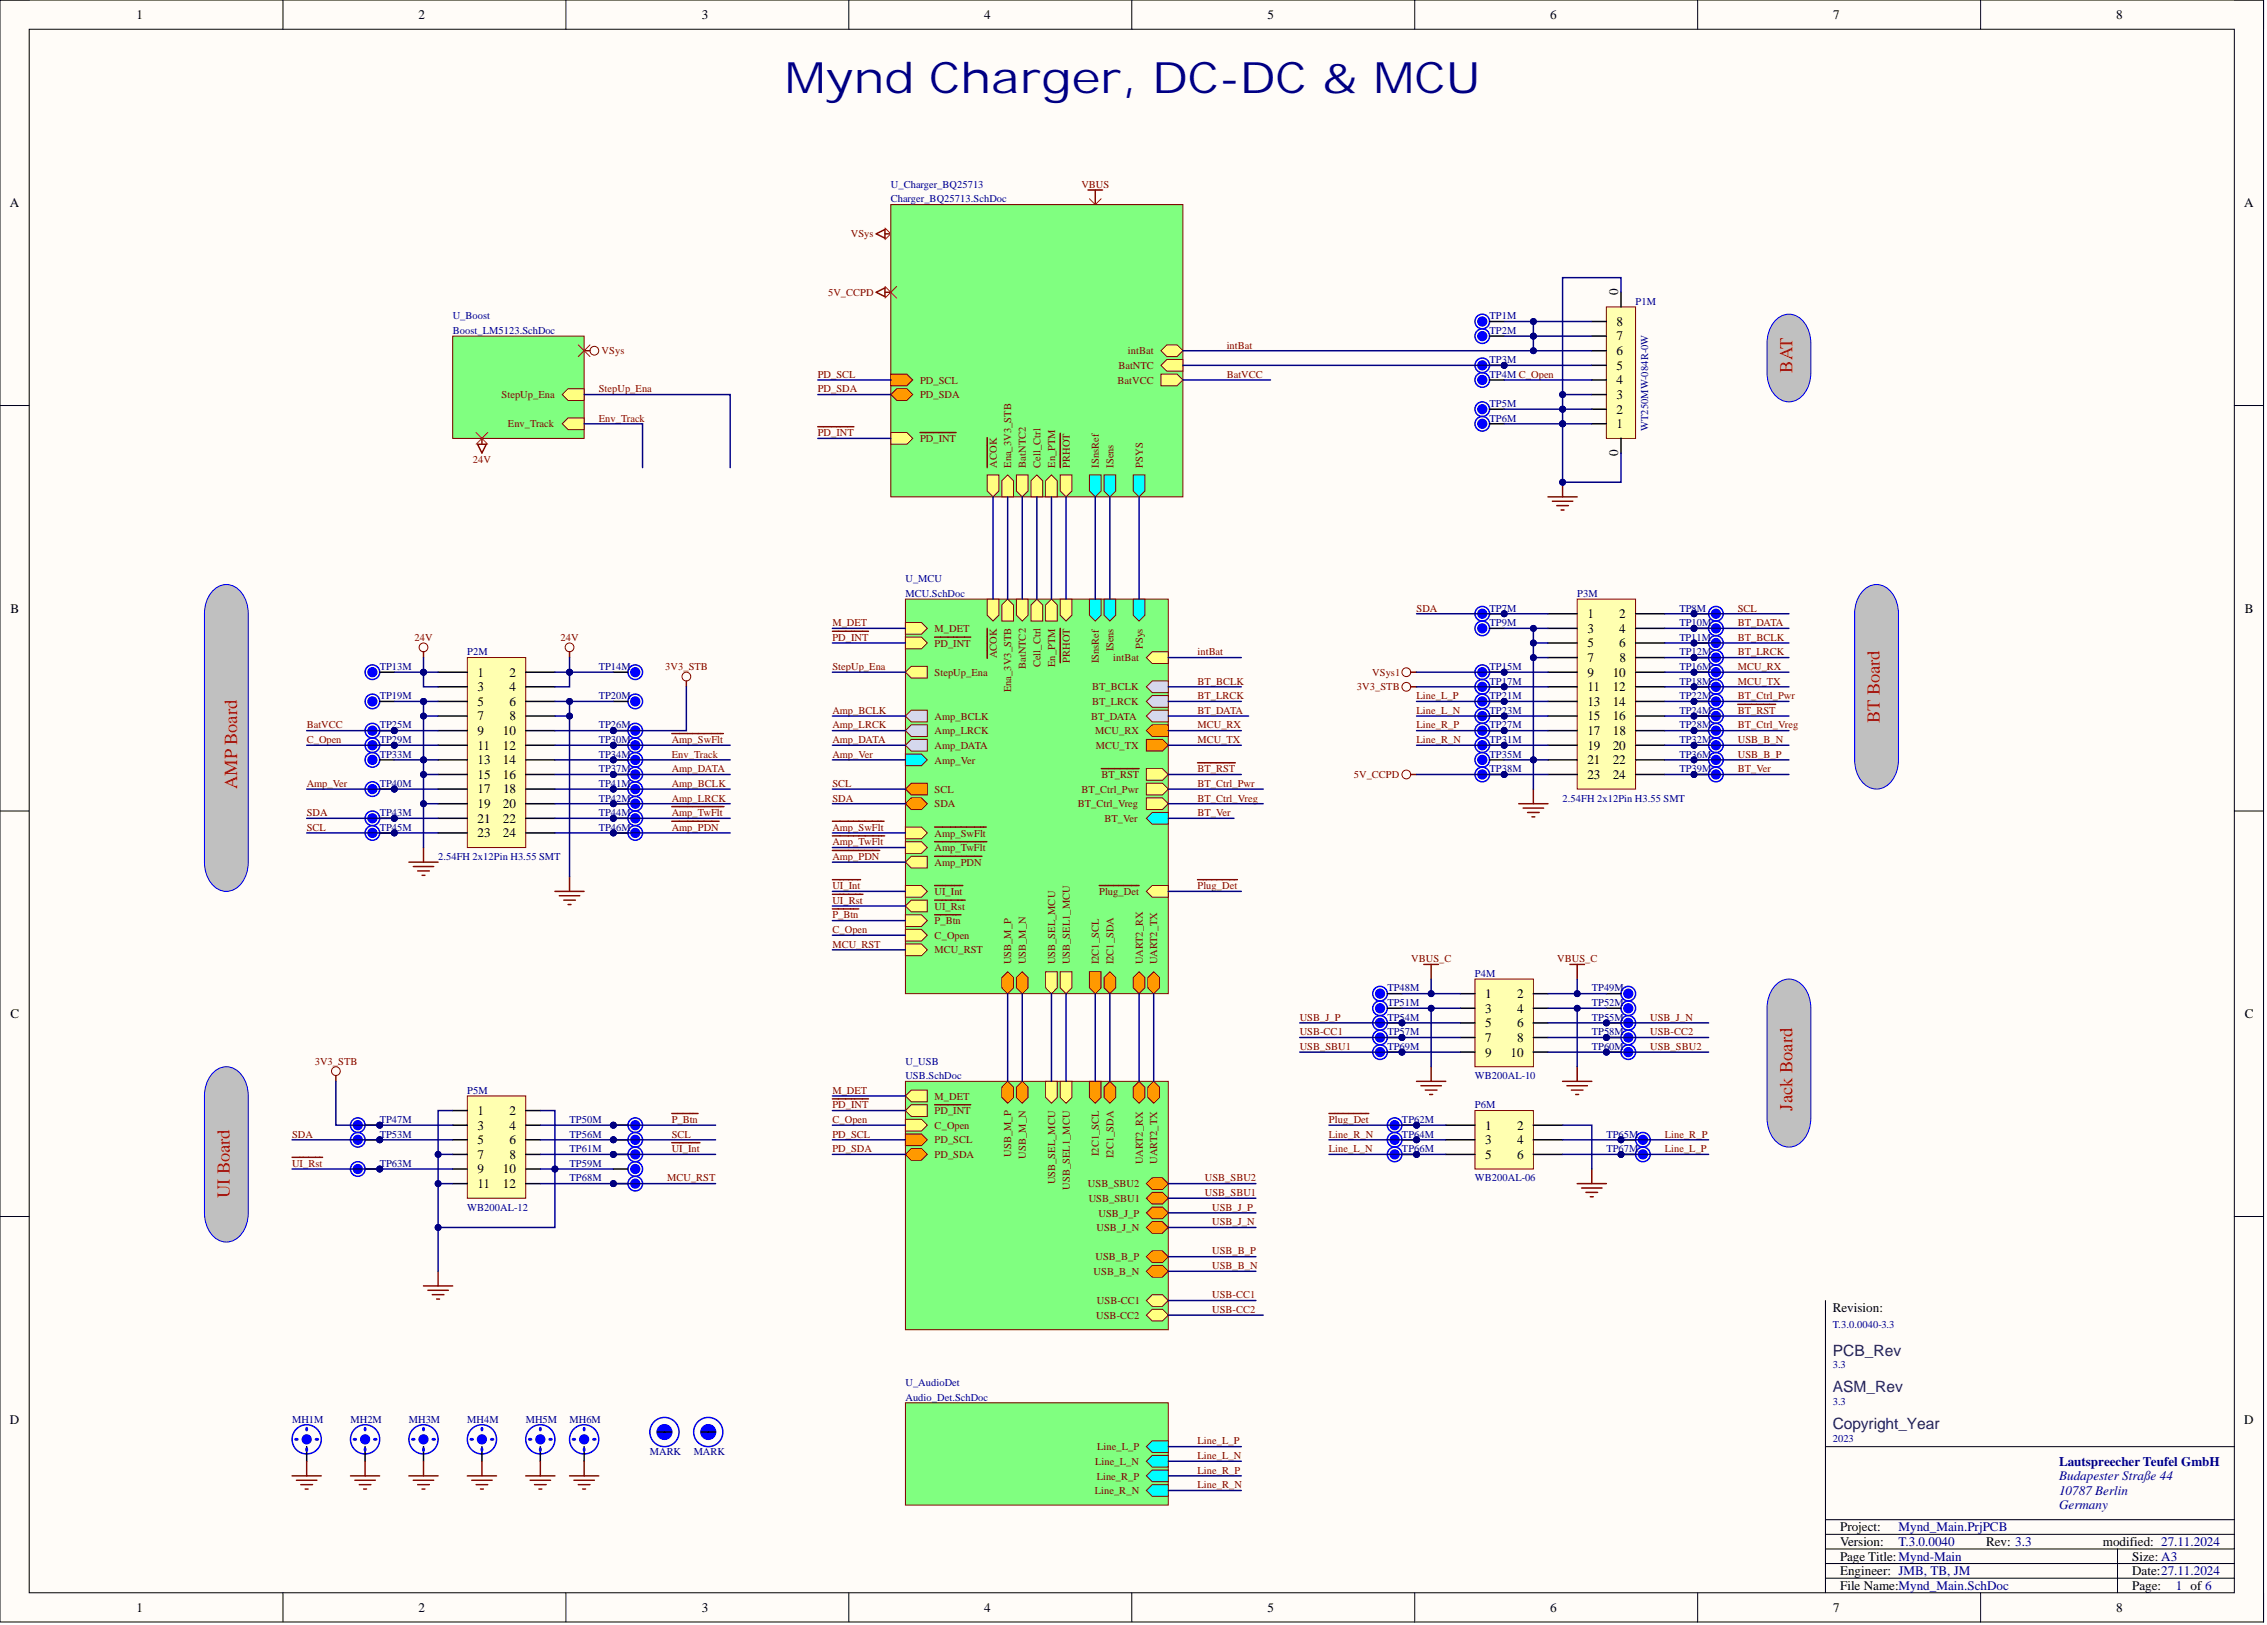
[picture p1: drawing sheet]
<svg xmlns="http://www.w3.org/2000/svg" width="393mm" height="282mm" viewBox="0 0 393 282" stroke-linecap="round" stroke-linejoin="round" font-family="sans-serif">
<defs><g id="words">
<text font-size="7.5" fill="#000080" x="136.2" y="16.2">Mynd Charger, DC-DC &amp; MCU</text>
<g font-size="3.2" fill="#f00">
<text x="311" y="64.6" transform="rotate(-90 311 64.6)">BAT</text>
<text x="326.2" y="125.5" transform="rotate(-90 326.2 125.5)">BT Board</text>
<text x="41.1" y="136.9" transform="rotate(-90 41.1 136.9)">AMP Board</text>
<text x="311" y="192.6" transform="rotate(-90 311 192.6)">Jack Board</text>
<text x="39.9" y="207.8" transform="rotate(-90 39.9 207.8)">UI Board</text>
</g>
<g font-size="2.7" fill="#073763">
<text x="318" y="235.1">PCB_Rev</text>
<text x="318" y="241.5">ASM_Rev</text>
<text x="318" y="247.8">Copyright_Year</text>
</g>
<g font-size="2.3">
<text x="23.7" y="3.3">1</text>
<text x="72.6" y="3.3">2</text>
<text x="121.8" y="3.3">3</text>
<text x="170.8" y="3.3">4</text>
<text x="219.9" y="3.3">5</text>
<text x="269" y="3.3">6</text>
<text x="318.1" y="3.3">7</text>
<text x="367.2" y="3.3">8</text>
<text x="1.7" y="36">A</text>
<text x="389.4" y="36">A</text>
<text x="280.8" y="51.2" transform="rotate(-90 280.8 51.2)">0</text>
<text x="280.5" y="59.1">7</text>
<text x="280.5" y="56.5">8</text>
<text x="280.5" y="64.1">5</text>
<text x="280.5" y="61.6">6</text>
<text x="280.5" y="71.7">2</text>
<text x="280.5" y="69.2">3</text>
<text x="280.5" y="66.7">4</text>
<text x="280.5" y="74.3">1</text>
<text x="280.8" y="79.1" transform="rotate(-90 280.8 79.1)">0</text>
<text x="1.8" y="106.3">B</text>
<text x="275.4" y="107.2">1</text>
<text x="281" y="107.2">2</text>
<text x="389.5" y="106.3">B</text>
<text x="275.4" y="109.8">3</text>
<text x="275.4" y="112.3">5</text>
<text x="281" y="109.8">4</text>
<text x="281" y="112.3">6</text>
<text x="82.9" y="117.4">1</text>
<text x="82.9" y="119.9">3</text>
<text x="88.4" y="117.4">2</text>
<text x="88.4" y="119.9">4</text>
<text x="275.4" y="114.8">7</text>
<text x="275.4" y="117.4">9</text>
<text x="275.4" y="119.9">11</text>
<text x="279.8" y="117.4">10</text>
<text x="279.8" y="119.9">12</text>
<text x="281" y="114.8">8</text>
<text x="82.9" y="122.4">5</text>
<text x="82.9" y="125">7</text>
<text x="88.4" y="122.4">6</text>
<text x="88.4" y="125">8</text>
<text x="275.4" y="122.4">13</text>
<text x="275.4" y="125">15</text>
<text x="279.8" y="122.4">14</text>
<text x="279.8" y="125">16</text>
<text x="82.9" y="127.5">9</text>
<text x="82.9" y="130">11</text>
<text x="87.2" y="127.5">10</text>
<text x="87.2" y="130">12</text>
<text x="275.4" y="127.5">17</text>
<text x="275.4" y="130">19</text>
<text x="279.8" y="130">20</text>
<text x="279.9" y="127.5">18</text>
<text x="82.9" y="132.6">13</text>
<text x="82.9" y="135.1">15</text>
<text x="82.9" y="137.6">17</text>
<text x="87.2" y="132.6">14</text>
<text x="87.2" y="135.1">16</text>
<text x="87.3" y="137.6">18</text>
<text x="275.4" y="132.6">21</text>
<text x="275.4" y="135.1">23</text>
<text x="279.8" y="132.6">22</text>
<text x="279.8" y="135.1">24</text>
<text x="82.9" y="140.2">19</text>
<text x="82.9" y="142.7">21</text>
<text x="87.2" y="140.2">20</text>
<text x="87.2" y="142.7">22</text>
<text x="82.9" y="145.2">23</text>
<text x="87.2" y="145.2">24</text>
<text x="257.7" y="173.1">1</text>
<text x="263.2" y="173.1">2</text>
<text x="1.8" y="176.6">C</text>
<text x="257.7" y="175.7">3</text>
<text x="257.7" y="178.2">5</text>
<text x="263.2" y="175.7">4</text>
<text x="263.2" y="178.2">6</text>
<text x="389.5" y="176.6">C</text>
<text x="257.7" y="180.7">7</text>
<text x="257.7" y="183.3">9</text>
<text x="262.1" y="183.3">10</text>
<text x="263.3" y="180.7">8</text>
<text x="82.9" y="193.4">1</text>
<text x="82.9" y="195.9">3</text>
<text x="88.4" y="193.4">2</text>
<text x="88.4" y="195.9">4</text>
<text x="257.7" y="195.9">1</text>
<text x="263.2" y="195.9">2</text>
<text x="82.9" y="198.5">5</text>
<text x="82.9" y="201">7</text>
<text x="82.9" y="203.5">9</text>
<text x="87.2" y="203.5">10</text>
<text x="88.4" y="198.5">6</text>
<text x="88.4" y="201">8</text>
<text x="257.7" y="198.5">3</text>
<text x="257.7" y="201">5</text>
<text x="263.2" y="198.5">4</text>
<text x="263.2" y="201">6</text>
<text x="82.9" y="206.1">11</text>
<text x="87.2" y="206.1">12</text>
<text x="318" y="227.6">Revision:</text>
<text x="1.7" y="247">D</text>
<text x="389.4" y="247">D</text>
<text x="319.3" y="265.6">Project:</text>
<text x="319.3" y="268.2">Version:</text>
<text x="344.6" y="268.2">Rev: 3.3</text>
<text x="364.9" y="268.2">modified: 27.11.2024</text>
<text x="319.3" y="275.8">File Name:Mynd_Main.SchDoc</text>
<text x="319.3" y="270.7">Page Title:Mynd-Main</text>
<text x="319.3" y="273.2">Engineer: JMB, TB, JM</text>
<text x="369.9" y="273.2">Date:27.11.2024</text>
<text x="369.9" y="275.8">Page:</text>
<text x="369.9" y="270.7">Size: A3</text>
<text x="23.7" y="279.6">1</text>
<text x="72.6" y="279.6">2</text>
<text x="121.8" y="279.6">3</text>
<text x="170.8" y="279.6">4</text>
<text x="219.9" y="279.6">5</text>
<text x="269" y="279.6">6</text>
<text x="318.1" y="279.6">7</text>
<text x="367.2" y="279.6">8</text>
</g>
<g font-size="2.3" fill="#000080">
<text x="357.3" y="254.2">Lautspreecher Teufel GmbH</text>
<text x="357.3" y="256.8">Budapester Straße 44</text>
<text x="357.3" y="259.3">10787 Berlin</text>
<text x="357.3" y="261.8">Germany</text>
<text x="329.4" y="265.6">Mynd_Main.PrjPCB</text>
<text x="329.4" y="268.2">T.3.0.0040</text>
<text x="377.5" y="275.8">1 of 6</text>
</g>
<g font-size="1.8" fill="#000080">
<text x="154.6" y="32.6">U_Charger_BQ25713</text>
<text x="154.6" y="35.1">Charger_BQ25713.SchDoc</text>
<text x="283.8" y="52.9">P1M</text>
<text x="78.5" y="55.4">U_Boost</text>
<text x="78.5" y="57.9">Boost_LM5123.SchDoc</text>
<text x="258.5" y="55.4">TP1M</text>
<text x="258.5" y="57.9">TP2M</text>
<text x="258.5" y="63">TP3M</text>
<text x="258.5" y="65.5">TP4M C_Open</text>
<text x="258.5" y="70.6">TP5M</text>
<text x="258.5" y="73.1">TP6M</text>
<text x="285.9" y="74.8" transform="rotate(-90 285.9 74.8)">WT250MW-084R-0W</text>
<text x="157.1" y="101">U_MCU</text>
<text x="157.1" y="103.5">MCU.SchDoc</text>
<text x="258.5" y="106.1">TP7M</text>
<text x="273.7" y="103.5">P3M</text>
<text x="291.4" y="106.1">TP8M</text>
<text x="81.1" y="113.7">P2M</text>
<text x="258.5" y="108.6">TP9M</text>
<text x="291.4" y="108.6">TP10M</text>
<text x="291.4" y="111.1">TP11M</text>
<text x="291.4" y="113.7">TP12M</text>
<text x="65.9" y="116.2">TP13M</text>
<text x="103.9" y="116.2">TP14M</text>
<text x="258.5" y="116.2">TP15M</text>
<text x="258.5" y="118.8">TP17M</text>
<text x="291.4" y="116.2">TP16M</text>
<text x="291.4" y="118.8">TP18M</text>
<text x="65.9" y="121.3">TP19M</text>
<text x="103.9" y="121.3">TP20M</text>
<text x="258.5" y="121.3">TP21M</text>
<text x="258.5" y="123.8">TP23M</text>
<text x="291.4" y="121.3">TP22M</text>
<text x="291.4" y="123.8">TP24M</text>
<text x="65.9" y="126.4">TP25M</text>
<text x="65.9" y="128.9">TP29M</text>
<text x="65.9" y="131.4">TP33M</text>
<text x="103.9" y="126.4">TP26M</text>
<text x="103.9" y="128.9">TP30M</text>
<text x="103.9" y="131.4">TP34M</text>
<text x="258.5" y="126.4">TP27M</text>
<text x="258.5" y="128.9">TP31M</text>
<text x="258.5" y="131.4">TP35M</text>
<text x="291.4" y="126.4">TP28M</text>
<text x="291.4" y="128.9">TP32M</text>
<text x="291.4" y="131.4">TP36M</text>
<text x="65.9" y="136.5">TP40M</text>
<text x="103.9" y="134">TP37M</text>
<text x="103.9" y="136.5">TP41M</text>
<text x="258.5" y="134">TP38M</text>
<text x="291.4" y="134">TP39M</text>
<text x="65.9" y="141.6">TP43M</text>
<text x="103.9" y="139">TP42M</text>
<text x="103.9" y="141.6">TP44M</text>
<text x="271.1" y="139">2.54FH 2x12Pin H3.55 SMT</text>
<text x="65.9" y="144.1">TP45M</text>
<text x="76" y="149.2">2.54FH 2x12Pin H3.55 SMT</text>
<text x="103.9" y="144.1">TP46M</text>
<text x="240.7" y="172">TP48M</text>
<text x="255.9" y="169.4">P4M</text>
<text x="276.2" y="172">TP49M</text>
<text x="240.7" y="174.5">TP51M</text>
<text x="240.7" y="177">TP54M</text>
<text x="240.7" y="179.6">TP57M</text>
<text x="276.2" y="174.5">TP52M</text>
<text x="276.2" y="177">TP55M</text>
<text x="276.2" y="179.6">TP58M</text>
<text x="157.1" y="184.7">U_USB</text>
<text x="240.7" y="182.1">TP69M</text>
<text x="276.2" y="182.1">TP60M</text>
<text x="81.1" y="189.7">P5M</text>
<text x="157.1" y="187.2">USB.SchDoc</text>
<text x="255.9" y="187.2">WB200AL-10</text>
<text x="65.9" y="194.8">TP47M</text>
<text x="65.9" y="197.3">TP53M</text>
<text x="98.8" y="194.8">TP50M</text>
<text x="98.8" y="197.3">TP56M</text>
<text x="243.3" y="194.8">TP62M</text>
<text x="243.3" y="197.3">TP64M</text>
<text x="255.9" y="192.3">P6M</text>
<text x="278.7" y="197.3">TP65M</text>
<text x="65.9" y="202.4">TP63M</text>
<text x="98.8" y="202.4">TP59M</text>
<text x="98.8" y="199.9">TP61M</text>
<text x="243.3" y="199.9">TP66M</text>
<text x="278.7" y="199.9">TP67M</text>
<text x="81.1" y="210">WB200AL-12</text>
<text x="98.8" y="204.9">TP68M</text>
<text x="255.9" y="204.9">WB200AL-06</text>
<text x="318" y="230.3">T.3.0.0040-3.3</text>
<text x="318" y="237.4">3.3</text>
<text x="157.1" y="240.4">U_AudioDet</text>
<text x="157.1" y="242.9">Audio_Det.SchDoc</text>
<text x="318" y="243.7">3.3</text>
<text x="50.7" y="246.8">MH1M</text>
<text x="60.8" y="246.8">MH2M</text>
<text x="70.9" y="246.8">MH3M</text>
<text x="81.1" y="246.8">MH4M</text>
<text x="91.2" y="246.8">MH5M</text>
<text x="98.8" y="246.8">MH6M</text>
<text x="318" y="250">2023</text>
<text x="112.8" y="252.3">MARK</text>
<text x="120.4" y="252.3">MARK</text>
</g>
<g font-size="1.8" fill="#800000">
<text x="187.6" y="32.6">VBUS</text>
<text x="147.6" y="41.2">VSys</text>
<text x="143.7" y="51.3">5V_CCPD</text>
<text x="104.4" y="61.5">VSys</text>
<text x="141.9" y="65.5">PD_SCL</text>
<text x="194.1" y="64">BatNTC</text>
<text x="195.7" y="61.5">intBat</text>
<text x="212.8" y="65.5">BatVCC</text>
<text x="212.8" y="60.5">intBat</text>
<text x="87" y="69.1">StepUp_Ena</text>
<text x="103.9" y="68.1">StepUp_Ena</text>
<text x="141.9" y="68.1">PD_SDA</text>
<text x="159.6" y="66.5">PD_SCL</text>
<text x="159.6" y="69.1">PD_SDA</text>
<text x="193.9" y="66.5">BatVCC</text>
<text x="88.1" y="74.1">Env_Track</text>
<text x="103.9" y="73.1">Env_Track</text>
<text x="141.9" y="75.7">PD_INT</text>
<text x="159.6" y="76.7">PD_INT</text>
<text x="82.1" y="80.2">24V</text>
<text x="172.9" y="81.1" transform="rotate(-90 172.9 81.1)">ACOK</text>
<text x="175.5" y="81.1" transform="rotate(-90 175.5 81.1)">Ena_3V3_STB</text>
<text x="178" y="81.1" transform="rotate(-90 178 81.1)">BatNTC2</text>
<text x="180.5" y="81.1" transform="rotate(-90 180.5 81.1)">Cell_Ctrl</text>
<text x="183.1" y="81.1" transform="rotate(-90 183.1 81.1)">En_PTM</text>
<text x="185.6" y="81.1" transform="rotate(-90 185.6 81.1)">PRHOT</text>
<text x="190.7" y="81.1" transform="rotate(-90 190.7 81.1)">ISnsRef</text>
<text x="193.2" y="81.1" transform="rotate(-90 193.2 81.1)">ISens</text>
<text x="198.3" y="81.1" transform="rotate(-90 198.3 81.1)">PSYS</text>
<text x="245.8" y="106.1">SDA</text>
<text x="301.5" y="106.1">SCL</text>
<text x="71.9" y="111.1">24V</text>
<text x="97.3" y="111.1">24V</text>
<text x="144.4" y="111.1">PD_INT</text>
<text x="144.4" y="108.6">M_DET</text>
<text x="162.2" y="112.2">PD_INT</text>
<text x="162.2" y="109.6">M_DET</text>
<text x="193.2" y="113" transform="rotate(-90 193.2 113)">ISens</text>
<text x="198.3" y="112.6" transform="rotate(-90 198.3 112.6)">PSys</text>
<text x="207.8" y="113.7">intBat</text>
<text x="301.5" y="111.1">BT_BCLK</text>
<text x="301.5" y="113.7">BT_LRCK</text>
<text x="301.5" y="108.6">BT_DATA</text>
<text x="115.4" y="116.2">3V3_STB</text>
<text x="144.4" y="116.2">StepUp_Ena</text>
<text x="162.2" y="117.2">StepUp_Ena</text>
<text x="172.9" y="114.2" transform="rotate(-90 172.9 114.2)">ACOK</text>
<text x="178" y="116" transform="rotate(-90 178 116)">BatNTC2</text>
<text x="180.5" y="115.8" transform="rotate(-90 180.5 115.8)">Cell_Ctrl</text>
<text x="183.1" y="115.7" transform="rotate(-90 183.1 115.7)">En_PTM</text>
<text x="185.6" y="115" transform="rotate(-90 185.6 115)">PRHOT</text>
<text x="189.5" y="119.8">BT_BCLK</text>
<text x="190.7" y="115.1" transform="rotate(-90 190.7 115.1)">ISnsRef</text>
<text x="193.2" y="114.7">intBat</text>
<text x="207.8" y="118.8">BT_BCLK</text>
<text x="235.4" y="119.8">3V3_STB</text>
<text x="238.1" y="117.2">VSys1</text>
<text x="301.5" y="116.2">MCU_RX</text>
<text x="301.5" y="118.8">MCU_TX</text>
<text x="144.4" y="123.8">Amp_BCLK</text>
<text x="162.2" y="124.8">Amp_BCLK</text>
<text x="175.5" y="120.1" transform="rotate(-90 175.5 120.1)">Ena_3V3_STB</text>
<text x="189.3" y="124.8">BT_DATA</text>
<text x="189.5" y="122.3">BT_LRCK</text>
<text x="207.8" y="121.3">BT_LRCK</text>
<text x="207.8" y="123.8">BT_DATA</text>
<text x="245.8" y="121.3">Line_L_P</text>
<text x="245.8" y="123.8">Line_L_N</text>
<text x="301.5" y="121.3">BT_Ctrl_Pwr</text>
<text x="301.5" y="123.8">BT_RST</text>
<text x="53.2" y="128.9">C_Open</text>
<text x="53.2" y="126.4">BatVCC</text>
<text x="116.6" y="128.9">Amp_SwFlt</text>
<text x="116.6" y="131.4">Env_Track</text>
<text x="144.4" y="126.4">Amp_LRCK</text>
<text x="144.4" y="128.9">Amp_DATA</text>
<text x="144.4" y="131.4">Amp_Ver</text>
<text x="162.2" y="129.9">Amp_DATA</text>
<text x="162.2" y="127.4">Amp_LRCK</text>
<text x="190" y="127.4">MCU_RX</text>
<text x="190.1" y="129.9">MCU_TX</text>
<text x="207.8" y="126.4">MCU_RX</text>
<text x="207.8" y="128.9">MCU_TX</text>
<text x="245.8" y="126.4">Line_R_P</text>
<text x="245.8" y="128.9">Line_R_N</text>
<text x="301.5" y="131.4">USB_B_P</text>
<text x="301.5" y="128.9">USB_B_N</text>
<text x="301.5" y="126.4">BT_Ctrl_Vreg</text>
<text x="53.2" y="136.5">Amp_Ver</text>
<text x="116.6" y="136.5">Amp_BCLK</text>
<text x="116.6" y="134">Amp_DATA</text>
<text x="144.4" y="136.5">SCL</text>
<text x="162.2" y="137.5">SCL</text>
<text x="162.2" y="132.4">Amp_Ver</text>
<text x="187.7" y="137.5">BT_Ctrl_Pwr</text>
<text x="191.1" y="135">BT_RST</text>
<text x="207.8" y="136.5">BT_Ctrl_Pwr</text>
<text x="207.8" y="134">BT_RST</text>
<text x="234.9" y="135">5V_CCPD</text>
<text x="301.5" y="134">BT_Ver</text>
<text x="53.2" y="141.6">SDA</text>
<text x="116.6" y="139">Amp_LRCK</text>
<text x="116.6" y="141.6">Amp_TwFlt</text>
<text x="144.4" y="139">SDA</text>
<text x="162.2" y="140">SDA</text>
<text x="187" y="140">BT_Ctrl_Vreg</text>
<text x="191.6" y="142.6">BT_Ver</text>
<text x="207.8" y="139">BT_Ctrl_Vreg</text>
<text x="207.8" y="141.6">BT_Ver</text>
<text x="53.2" y="144.1">SCL</text>
<text x="116.6" y="144.1">Amp_PDN</text>
<text x="144.4" y="146.6">Amp_TwFlt</text>
<text x="144.4" y="149.2">Amp_PDN</text>
<text x="144.4" y="144.1">Amp_SwFlt</text>
<text x="162.2" y="147.6">Amp_TwFlt</text>
<text x="162.2" y="145.1">Amp_SwFlt</text>
<text x="144.4" y="154.2">UI_Int</text>
<text x="162.2" y="150.2">Amp_PDN</text>
<text x="162.2" y="155.3">UI_Int</text>
<text x="190.7" y="155.3">Plug_Det</text>
<text x="207.8" y="154.2">Plug_Det</text>
<text x="144.4" y="159.3">P_Btn</text>
<text x="144.4" y="156.8">UI_Rst</text>
<text x="144.4" y="161.8">C_Open</text>
<text x="162.2" y="157.8">UI_Rst</text>
<text x="162.2" y="160.3">P_Btn</text>
<text x="144.4" y="164.4">MCU_RST</text>
<text x="162.2" y="162.9">C_Open</text>
<text x="162.2" y="165.4">MCU_RST</text>
<text x="175.5" y="167.3" transform="rotate(-90 175.5 167.3)">USB_M_P</text>
<text x="178" y="167.3" transform="rotate(-90 178 167.3)">USB_M_N</text>
<text x="183.1" y="167.3" transform="rotate(-90 183.1 167.3)">USB_SEL_MCU</text>
<text x="185.6" y="167.3" transform="rotate(-90 185.6 167.3)">USB_SEL1_MCU</text>
<text x="190.7" y="167.3" transform="rotate(-90 190.7 167.3)">I2C1_SCL</text>
<text x="193.2" y="167.3" transform="rotate(-90 193.2 167.3)">I2C1_SDA</text>
<text x="198.3" y="167.3" transform="rotate(-90 198.3 167.3)">UART2_RX</text>
<text x="200.8" y="167.3" transform="rotate(-90 200.8 167.3)">UART2_TX</text>
<text x="244.9" y="166.9">VBUS_C</text>
<text x="270.2" y="166.9">VBUS_C</text>
<text x="225.5" y="177">USB_J_P</text>
<text x="225.5" y="179.6">USB-CC1</text>
<text x="286.3" y="177">USB_J_N</text>
<text x="286.3" y="179.6">USB-CC2</text>
<text x="54.6" y="184.7">3V3_STB</text>
<text x="225.5" y="182.1">USB_SBU1</text>
<text x="286.3" y="182.1">USB_SBU2</text>
<text x="144.4" y="189.7">M_DET</text>
<text x="162.2" y="190.7">M_DET</text>
<text x="50.7" y="197.3">SDA</text>
<text x="116.6" y="194.8">P_Btn</text>
<text x="116.6" y="197.3">SCL</text>
<text x="144.4" y="197.3">PD_SCL</text>
<text x="144.4" y="192.3">PD_INT</text>
<text x="144.4" y="194.8">C_Open</text>
<text x="162.2" y="193.3">PD_INT</text>
<text x="162.2" y="195.8">C_Open</text>
<text x="230.6" y="197.3">Line_R_N</text>
<text x="230.6" y="194.8">Plug_Det</text>
<text x="288.9" y="197.3">Line_R_P</text>
<text x="50.7" y="202.4">UI_Rst</text>
<text x="116.6" y="199.9">UI_Int</text>
<text x="144.4" y="199.9">PD_SDA</text>
<text x="162.2" y="198.3">PD_SCL</text>
<text x="162.2" y="200.9">PD_SDA</text>
<text x="175.5" y="200.6" transform="rotate(-90 175.5 200.6)">USB_M_P</text>
<text x="178" y="201" transform="rotate(-90 178 201)">USB_M_N</text>
<text x="190.7" y="200.5" transform="rotate(-90 190.7 200.5)">I2C1_SCL</text>
<text x="193.2" y="200.9" transform="rotate(-90 193.2 200.9)">I2C1_SDA</text>
<text x="198.3" y="202" transform="rotate(-90 198.3 202)">UART2_RX</text>
<text x="200.8" y="201.9" transform="rotate(-90 200.8 201.9)">UART2_TX</text>
<text x="230.6" y="199.9">Line_L_N</text>
<text x="288.9" y="199.9">Line_L_P</text>
<text x="115.8" y="204.9">MCU_RST</text>
<text x="183.1" y="205.4" transform="rotate(-90 183.1 205.4)">USB_SEL_MCU</text>
<text x="185.6" y="206.4" transform="rotate(-90 185.6 206.4)">USB_SEL1_MCU</text>
<text x="188.8" y="205.9">USB_SBU2</text>
<text x="188.9" y="208.5">USB_SBU1</text>
<text x="209" y="204.9">USB_SBU2</text>
<text x="209" y="207.5">USB_SBU1</text>
<text x="210.3" y="210">USB_J_P</text>
<text x="190.3" y="213.5">USB_J_N</text>
<text x="190.6" y="211">USB_J_P</text>
<text x="210.3" y="212.5">USB_J_N</text>
<text x="189.7" y="221.2">USB_B_N</text>
<text x="190.1" y="218.6">USB_B_P</text>
<text x="210.3" y="220.1">USB_B_N</text>
<text x="210.3" y="217.6">USB_B_P</text>
<text x="190.3" y="226.2">USB-CC1</text>
<text x="210.3" y="225.2">USB-CC1</text>
<text x="210.3" y="227.7">USB-CC2</text>
<text x="190.2" y="228.8">USB-CC2</text>
<text x="190.4" y="251.6">Line_L_P</text>
<text x="207.8" y="250.6">Line_L_P</text>
<text x="190" y="254.1">Line_L_N</text>
<text x="190.3" y="256.6">Line_R_P</text>
<text x="207.8" y="253.1">Line_L_N</text>
<text x="207.8" y="255.6">Line_R_P</text>
<text x="190" y="259.2">Line_R_N</text>
<text x="207.8" y="258.2">Line_R_N</text>
</g>
</g></defs>
<path d="M0 0h392.7v281.3h-392.7z" fill-rule="evenodd" fill="#fffcf8"/>
<path d="M0 0h392.7v281.3h-392.7z" fill="none" stroke="#000" stroke-width=".17"/>
<path d="M5.1 5.1h382.6v271.2h-382.6z" fill-rule="evenodd" fill="#fffcf8"/>
<g fill="none" stroke="#000" stroke-width=".17">
<path d="M0 0h5.1M5.1 5.1h382.6v271.2h-382.6zM49.1 0v5.1M98.2 0v5.1M147.3 0v5.1M196.4 0v5.1M245.5 0v5.1M294.6 0v5.1M343.7 0v5.1M387.7 0h5v5.1M0 70.3h5.1M387.7 70.3h5"/>
<path d="M0 140.7h5.1M387.7 140.7h5M0 211h5.1M387.7 211h5M316.7 225.6v50.7M316.7 250.9h71M49.1 276.3v5M98.2 276.3v5M147.3 276.3v5M196.4 276.3v5M245.5 276.3v5M294.6 276.3v5"/>
<path d="M316.7 266.1h71M316.7 268.7h71M316.7 271.2h71M316.7 273.7h71M316.7 263.6h71M343.7 276.3v5M367.4 268.7v7.6M392.7 276.3v5"/>
</g>
<path d="M157.1 187.6h45.6v43.1h-45.6z" fill-rule="evenodd" fill="#80ff80"/>
<path d="M157.1 187.6h45.6v43.1h-45.6z" fill="none" stroke="#800000" stroke-width=".17"/>
<path d="M189 187.6h2.1v2.8l-1.1 1-1-1z" fill-rule="evenodd" fill="#f90"/>
<path d="M189 187.6h2.1v2.8l-1.1 1-1-1z" fill="none" stroke="#800000" stroke-width=".17"/>
<path d="M158.1 191.6h2.8v2.1h-2.8l-1-1.1z" fill-rule="evenodd" fill="#ffff80"/>
<path d="M158.1 191.6h2.8v2.1h-2.8l-1-1.1z" fill="none" stroke="#800000" stroke-width=".17"/>
<path d="M162.2 191.6h6.2" fill="none" stroke="#800000" stroke-width=".25"/>
<path d="M192.6 187.6l1 1v1.8l-1 1-1-1v-1.8z" fill-rule="evenodd" fill="#f90"/>
<path d="M192.6 187.6l1 1v1.8l-1 1-1-1v-1.8z" fill="none" stroke="#800000" stroke-width=".17"/>
<path d="M199.9 224.6h1.8l1 1-1 1h-1.8l-1-1z" fill-rule="evenodd" fill="#ffff80"/>
<path d="M199.9 224.6h1.8l1 1-1 1h-1.8l-1-1z" fill="none" stroke="#800000" stroke-width=".17"/>
<path d="M199.9 227.1h1.8l1 1-1 1h-1.8l-1-1z" fill-rule="evenodd" fill="#ffff80"/>
<path d="M199.9 227.1h1.8l1 1-1 1h-1.8l-1-1z" fill="none" stroke="#800000" stroke-width=".17"/>
<path d="M199.9 209.4h1.8l1 1-1 1h-1.8l-1-1z" fill-rule="evenodd" fill="#f90"/>
<path d="M199.9 209.4h1.8l1 1-1 1h-1.8l-1-1z" fill="none" stroke="#800000" stroke-width=".17"/>
<path d="M177.4 187.6l1 1v1.8l-1 1-1-1v-1.8z" fill-rule="evenodd" fill="#f90"/>
<path d="M177.4 187.6l1 1v1.8l-1 1-1-1v-1.8z" fill="none" stroke="#800000" stroke-width=".17"/>
<path d="M199.9 219.5h1.8l1 1-1 1h-1.8l-1-1z" fill-rule="evenodd" fill="#f90"/>
<path d="M199.9 219.5h1.8l1 1-1 1h-1.8l-1-1z" fill="none" stroke="#800000" stroke-width=".17"/>
<path d="M199.9 211.9h1.8l1 1-1 1h-1.8l-1-1z" fill-rule="evenodd" fill="#f90"/>
<path d="M199.9 211.9h1.8l1 1-1 1h-1.8l-1-1z" fill="none" stroke="#800000" stroke-width=".17"/>
<path d="M174.8 187.6l1 1v1.8l-1 1-1-1v-1.8z" fill-rule="evenodd" fill="#f90"/>
<path d="M174.8 187.6l1 1v1.8l-1 1-1-1v-1.8z" fill="none" stroke="#800000" stroke-width=".17"/>
<path d="M199.9 217h1.8l1 1-1 1h-1.8l-1-1z" fill-rule="evenodd" fill="#f90"/>
<path d="M199.9 217h1.8l1 1-1 1h-1.8l-1-1z" fill="none" stroke="#800000" stroke-width=".17"/>
<path d="M181.4 187.6h2.1v2.8l-1.1 1-1-1z" fill-rule="evenodd" fill="#ffff80"/>
<path d="M181.4 187.6h2.1v2.8l-1.1 1-1-1z" fill="none" stroke="#800000" stroke-width=".17"/>
<path d="M157.1 196.7h2.8l1 1-1 1h-2.8z" fill-rule="evenodd" fill="#f90"/>
<path d="M157.1 196.7h2.8l1 1-1 1h-2.8z" fill="none" stroke="#800000" stroke-width=".17"/>
<path d="M158.1 199.2h1.8l1 1-1 1.1h-1.8l-1-1.1z" fill-rule="evenodd" fill="#f90"/>
<path d="M158.1 199.2h1.8l1 1-1 1.1h-1.8l-1-1.1z" fill="none" stroke="#800000" stroke-width=".17"/>
<path d="M158.1 189.1h2.8v2h-2.8l-1-1z" fill-rule="evenodd" fill="#ffff80"/>
<path d="M158.1 189.1h2.8v2h-2.8l-1-1z" fill="none" stroke="#800000" stroke-width=".17"/>
<path d="M157.1 194.2h2.8l1 1-1 1h-2.8z" fill-rule="evenodd" fill="#ffff80"/>
<path d="M157.1 194.2h2.8l1 1-1 1h-2.8z" fill="none" stroke="#800000" stroke-width=".17"/>
<path d="M184 187.6h2v2.8l-1 1-1-1z" fill-rule="evenodd" fill="#ffff80"/>
<path d="M184 187.6h2v2.8l-1 1-1-1z" fill="none" stroke="#800000" stroke-width=".17"/>
<path d="M199.9 206.8h1.8l1 1-1 1.1h-1.8l-1-1.1z" fill-rule="evenodd" fill="#f90"/>
<path d="M199.9 206.8h1.8l1 1-1 1.1h-1.8l-1-1.1z" fill="none" stroke="#800000" stroke-width=".17"/>
<path d="M199.9 204.3h1.8l1 1-1 1h-1.8l-1-1z" fill-rule="evenodd" fill="#f90"/>
<path d="M199.9 204.3h1.8l1 1-1 1h-1.8l-1-1z" fill="none" stroke="#800000" stroke-width=".17"/>
<path d="M197.6 187.6l1.1 1v1.8l-1.1 1-1-1v-1.8z" fill-rule="evenodd" fill="#f90"/>
<path d="M197.6 187.6l1.1 1v1.8l-1.1 1-1-1v-1.8z" fill="none" stroke="#800000" stroke-width=".17"/>
<path d="M200.2 187.6l1 1v1.8l-1 1-1-1v-1.8z" fill-rule="evenodd" fill="#f90"/>
<path d="M200.2 187.6l1 1v1.8l-1 1-1-1v-1.8z" fill="none" stroke="#800000" stroke-width=".17"/>
<path d="M152 40.6l1.6-.8v1.5zM153.6 40.6h1" fill="none" stroke="#800000" stroke-width=".25"/>
<path d="M36.8 102.6a3.2 3.2 0 0 1 5.4 .6 6.1 6.1 0 0 1 .9 3.3v43a4.9 4.9 0 0 1-3.1 5 3.8 3.8 0 0 1-4.3-3.2l-.2-1.8v-43a5.9 5.9 0 0 1 1.3-3.9z" fill="#c0c0c0"/>
<path d="M36.8 102.6a3.2 3.2 0 0 1 5.4 .6 6.1 6.1 0 0 1 .9 3.3v43a4.9 4.9 0 0 1-3.1 5 3.8 3.8 0 0 1-4.3-3.2l-.2-1.8v-43a5.9 5.9 0 0 1 1.3-3.9z" fill="none" stroke="#00f" stroke-width=".17"/>
<circle cx="98.8" cy="112.3" r=".76" fill="none" stroke="#800000" stroke-width=".17"/>
<path d="M98.8 113v1.1" fill="none" stroke="#800000" stroke-width=".25"/>
<path d="M157.1 103.9h45.6v68.5h-45.6z" fill-rule="evenodd" fill="#80ff80"/>
<path d="M157.1 103.9h45.6v68.5h-45.6z" fill="none" stroke="#800000" stroke-width=".17"/>
<path d="M171.3 103.9h2v2.8l-1 1-1-1z" fill-rule="evenodd" fill="#ffff80"/>
<path d="M171.3 103.9h2v2.8l-1 1-1-1z" fill="none" stroke="#800000" stroke-width=".17"/>
<path d="M171.3 109v5.2" fill="none" stroke="#800000" stroke-width=".25"/>
<path d="M182.4 103.9l1.1 1v2.8h-2.1v-2.8z" fill-rule="evenodd" fill="#ffff80"/>
<path d="M182.4 103.9l1.1 1v2.8h-2.1v-2.8z" fill="none" stroke="#800000" stroke-width=".17"/>
<path d="M184 103.9h2v2.8l-1 1-1-1z" fill-rule="evenodd" fill="#ffff80"/>
<path d="M184 103.9h2v2.8l-1 1-1-1z" fill="none" stroke="#800000" stroke-width=".17"/>
<path d="M184 109v6" fill="none" stroke="#800000" stroke-width=".25"/>
<path d="M189 103.9h2.1v2.8l-1.1 1-1-1z" fill-rule="evenodd" fill="#0ff"/>
<path d="M189 103.9h2.1v2.8l-1.1 1-1-1z" fill="none" stroke="#800000" stroke-width=".17"/>
<path d="M191.6 103.9h2v2.8l-1 1-1-1z" fill-rule="evenodd" fill="#0ff"/>
<path d="M191.6 103.9h2v2.8l-1 1-1-1z" fill="none" stroke="#800000" stroke-width=".17"/>
<path d="M158.1 115.6h2.8v2h-2.8l-1-1z" fill-rule="evenodd" fill="#ffff80"/>
<path d="M158.1 115.6h2.8v2h-2.8l-1-1z" fill="none" stroke="#800000" stroke-width=".17"/>
<path d="M158.1 148.5h2.8v2.1h-2.8l-1-1.1z" fill-rule="evenodd" fill="#ffff80"/>
<path d="M158.1 148.5h2.8v2.1h-2.8l-1-1.1z" fill="none" stroke="#800000" stroke-width=".17"/>
<path d="M162.2 148.5h8.2" fill="none" stroke="#800000" stroke-width=".25"/>
<path d="M157.1 146h2.8l1 1-1 1h-2.8z" fill-rule="evenodd" fill="#ffff80"/>
<path d="M157.1 146h2.8l1 1-1 1h-2.8z" fill="none" stroke="#800000" stroke-width=".17"/>
<path d="M162.2 146h9" fill="none" stroke="#800000" stroke-width=".25"/>
<path d="M158.1 128.3h2.8v2h-2.8l-1-1z" fill-rule="evenodd" fill="#c9daf8"/>
<path d="M158.1 128.3h2.8v2h-2.8l-1-1z" fill="none" stroke="#800000" stroke-width=".17"/>
<path d="M158.1 125.7h2.8v2.1h-2.8l-1-1.1z" fill-rule="evenodd" fill="#c9daf8"/>
<path d="M158.1 125.7h2.8v2.1h-2.8l-1-1.1z" fill="none" stroke="#800000" stroke-width=".17"/>
<path d="M158.1 123.2h2.8v2h-2.8l-1-1z" fill-rule="evenodd" fill="#c9daf8"/>
<path d="M158.1 123.2h2.8v2h-2.8l-1-1z" fill="none" stroke="#800000" stroke-width=".17"/>
<path d="M199.9 125.7h2.8v2.1h-2.8l-1-1.1z" fill-rule="evenodd" fill="#f90"/>
<path d="M199.9 125.7h2.8v2.1h-2.8l-1-1.1z" fill="none" stroke="#800000" stroke-width=".17"/>
<path d="M198.9 128.3h2.8l1 1-1 1h-2.8z" fill-rule="evenodd" fill="#f90"/>
<path d="M198.9 128.3h2.8l1 1-1 1h-2.8z" fill="none" stroke="#800000" stroke-width=".17"/>
<path d="M198.9 133.3h2.8l1 1-1 1.1h-2.8z" fill-rule="evenodd" fill="#ffff80"/>
<path d="M198.9 133.3h2.8l1 1-1 1.1h-2.8z" fill="none" stroke="#800000" stroke-width=".17"/>
<path d="M191.1 133.3h6.5" fill="none" stroke="#800000" stroke-width=".25"/>
<path d="M198.9 135.9h2.8l1 1-1 1h-2.8z" fill-rule="evenodd" fill="#ffff80"/>
<path d="M198.9 135.9h2.8l1 1-1 1h-2.8z" fill="none" stroke="#800000" stroke-width=".17"/>
<path d="M198.9 138.4h2.8l1 1-1 1h-2.8z" fill-rule="evenodd" fill="#ffff80"/>
<path d="M198.9 138.4h2.8l1 1-1 1h-2.8z" fill="none" stroke="#800000" stroke-width=".17"/>
<path d="M199.9 153.6h2.8v2h-2.8l-1-1z" fill-rule="evenodd" fill="#ffff80"/>
<path d="M199.9 153.6h2.8v2h-2.8l-1-1z" fill="none" stroke="#800000" stroke-width=".17"/>
<path d="M190.7 153.6h6.9" fill="none" stroke="#800000" stroke-width=".25"/>
<path d="M157.1 153.6h2.8l1 1-1 1h-2.8z" fill-rule="evenodd" fill="#ffff80"/>
<path d="M157.1 153.6h2.8l1 1-1 1h-2.8z" fill="none" stroke="#800000" stroke-width=".17"/>
<path d="M162.2 153.6h4.9" fill="none" stroke="#800000" stroke-width=".25"/>
<path d="M158.1 156.1h2.8v2.1h-2.8l-1-1z" fill-rule="evenodd" fill="#ffff80"/>
<path d="M158.1 156.1h2.8v2.1h-2.8l-1-1z" fill="none" stroke="#800000" stroke-width=".17"/>
<path d="M162.2 156.1h5.3" fill="none" stroke="#800000" stroke-width=".25"/>
<path d="M157.1 158.7h2.8l1 1-1 1h-2.8z" fill-rule="evenodd" fill="#ffff80"/>
<path d="M157.1 158.7h2.8l1 1-1 1h-2.8z" fill="none" stroke="#800000" stroke-width=".17"/>
<path d="M162.2 158.7h4.5" fill="none" stroke="#800000" stroke-width=".25"/>
<path d="M157.1 110.5h2.8l1 1-1 1h-2.8z" fill-rule="evenodd" fill="#ffff80"/>
<path d="M157.1 110.5h2.8l1 1-1 1h-2.8z" fill="none" stroke="#800000" stroke-width=".17"/>
<path d="M162.2 110.5h6.2" fill="none" stroke="#800000" stroke-width=".25"/>
<path d="M158.1 135.9h2.8v2h-2.8l-1-1z" fill-rule="evenodd" fill="#f90"/>
<path d="M158.1 135.9h2.8v2h-2.8l-1-1z" fill="none" stroke="#800000" stroke-width=".17"/>
<path d="M158.1 138.4h1.8l1 1-1 1h-1.8l-1-1z" fill-rule="evenodd" fill="#f90"/>
<path d="M158.1 138.4h1.8l1 1-1 1h-1.8l-1-1z" fill="none" stroke="#800000" stroke-width=".17"/>
<path d="M174.8 103.9l1 1v2.8h-2v-2.8z" fill-rule="evenodd" fill="#ffff80"/>
<path d="M174.8 103.9l1 1v2.8h-2v-2.8z" fill="none" stroke="#800000" stroke-width=".17"/>
<path d="M189 168.6h2.1v2.7l-1.1 1.1-1-1.1z" fill-rule="evenodd" fill="#f90"/>
<path d="M189 168.6h2.1v2.7l-1.1 1.1-1-1.1z" fill="none" stroke="#800000" stroke-width=".17"/>
<path d="M192.6 168.6l1 1v1.7l-1 1.1-1-1.1v-1.7z" fill-rule="evenodd" fill="#f90"/>
<path d="M192.6 168.6l1 1v1.7l-1 1.1-1-1.1v-1.7z" fill="none" stroke="#800000" stroke-width=".17"/>
<path d="M174.8 168.6l1 1v1.7l-1 1.1-1-1.1v-1.7z" fill-rule="evenodd" fill="#f90"/>
<path d="M174.8 168.6l1 1v1.7l-1 1.1-1-1.1v-1.7z" fill="none" stroke="#800000" stroke-width=".17"/>
<path d="M181.4 168.6h2.1v2.7l-1.1 1.1-1-1.1z" fill-rule="evenodd" fill="#ffff80"/>
<path d="M181.4 168.6h2.1v2.7l-1.1 1.1-1-1.1z" fill="none" stroke="#800000" stroke-width=".17"/>
<path d="M177.4 168.6l1 1v1.7l-1 1.1-1-1.1v-1.7z" fill-rule="evenodd" fill="#f90"/>
<path d="M177.4 168.6l1 1v1.7l-1 1.1-1-1.1v-1.7z" fill="none" stroke="#800000" stroke-width=".17"/>
<path d="M157.1 161.2h2.8l1 1-1 1h-2.8z" fill-rule="evenodd" fill="#ffff80"/>
<path d="M157.1 161.2h2.8l1 1-1 1h-2.8z" fill="none" stroke="#800000" stroke-width=".17"/>
<path d="M179.9 103.9l1 1v2.8h-2v-2.8z" fill-rule="evenodd" fill="#ffff80"/>
<path d="M179.9 103.9l1 1v2.8h-2v-2.8z" fill="none" stroke="#800000" stroke-width=".17"/>
<path d="M157.1 143.5h2.8l1 1-1 1h-2.8z" fill-rule="evenodd" fill="#ffff80"/>
<path d="M157.1 143.5h2.8l1 1-1 1h-2.8z" fill="none" stroke="#800000" stroke-width=".17"/>
<path d="M162.2 143.5h8.9" fill="none" stroke="#800000" stroke-width=".25"/>
<path d="M199.9 123.2h2.8v2h-2.8l-1-1z" fill-rule="evenodd" fill="#c9daf8"/>
<path d="M199.9 123.2h2.8v2h-2.8l-1-1z" fill="none" stroke="#800000" stroke-width=".17"/>
<path d="M199.9 120.7h2.8v2h-2.8l-1-1z" fill-rule="evenodd" fill="#c9daf8"/>
<path d="M199.9 120.7h2.8v2h-2.8l-1-1z" fill="none" stroke="#800000" stroke-width=".17"/>
<path d="M199.9 118.1h2.8v2h-2.8l-1-1z" fill-rule="evenodd" fill="#c9daf8"/>
<path d="M199.9 118.1h2.8v2h-2.8l-1-1z" fill="none" stroke="#800000" stroke-width=".17"/>
<path d="M176.4 103.9h2v2.8l-1 1-1-1z" fill-rule="evenodd" fill="#ffff80"/>
<path d="M176.4 103.9h2v2.8l-1 1-1-1z" fill="none" stroke="#800000" stroke-width=".17"/>
<path d="M199.9 140.9h2.8v2.1h-2.8l-1-1.1z" fill-rule="evenodd" fill="#0ff"/>
<path d="M199.9 140.9h2.8v2.1h-2.8l-1-1.1z" fill="none" stroke="#800000" stroke-width=".17"/>
<path d="M157.1 130.8h2.8l1 1-1 1h-2.8z" fill-rule="evenodd" fill="#0ff"/>
<path d="M157.1 130.8h2.8l1 1-1 1h-2.8z" fill="none" stroke="#800000" stroke-width=".17"/>
<path d="M157.1 108h2.8l1 1-1 1h-2.8z" fill-rule="evenodd" fill="#ffff80"/>
<path d="M157.1 108h2.8l1 1-1 1h-2.8z" fill="none" stroke="#800000" stroke-width=".17"/>
<path d="M196.6 103.9h2.1v2.8l-1.1 1-1-1z" fill-rule="evenodd" fill="#0ff"/>
<path d="M196.6 103.9h2.1v2.8l-1.1 1-1-1z" fill="none" stroke="#800000" stroke-width=".17"/>
<path d="M157.1 163.7h2.8l1 1.1-1 1h-2.8z" fill-rule="evenodd" fill="#ffff80"/>
<path d="M157.1 163.7h2.8l1 1.1-1 1h-2.8z" fill="none" stroke="#800000" stroke-width=".17"/>
<path d="M184 168.6h2v2.7l-1 1.1-1-1.1z" fill-rule="evenodd" fill="#ffff80"/>
<path d="M184 168.6h2v2.7l-1 1.1-1-1.1z" fill="none" stroke="#800000" stroke-width=".17"/>
<path d="M197.6 168.6l1.1 1v1.7l-1.1 1.1-1-1.1v-1.7z" fill-rule="evenodd" fill="#f90"/>
<path d="M197.6 168.6l1.1 1v1.7l-1.1 1.1-1-1.1v-1.7z" fill="none" stroke="#800000" stroke-width=".17"/>
<path d="M200.2 168.6l1 1v1.7l-1 1.1-1-1.1v-1.7z" fill-rule="evenodd" fill="#f90"/>
<path d="M200.2 168.6l1 1v1.7l-1 1.1-1-1.1v-1.7z" fill="none" stroke="#800000" stroke-width=".17"/>
<path d="M199.9 113h2.8v2.1h-2.8l-1-1z" fill-rule="evenodd" fill="#ffff80"/>
<path d="M199.9 113h2.8v2.1h-2.8l-1-1z" fill="none" stroke="#800000" stroke-width=".17"/>
<path d="M278.7 53.2h5.1v22.8h-5.1z" fill-rule="evenodd" fill="#ffffb0"/>
<path d="M278.7 53.2h5.1v22.8h-5.1z" fill="none" stroke="#800000" stroke-width=".17"/>
<path d="M276.2 58.3h2.5M276.2 55.8h2.5M281.3 50.7v2.5M276.2 73.5h2.5M276.2 71h2.5M276.2 68.4h2.5M276.2 65.9h2.5M276.2 63.4h2.5M276.2 60.8h2.5M281.3 76v2.6" fill="none" stroke="#000" stroke-width=".25"/>
<path d="M308 55.7a3.2 3.2 0 0 1 5.3 .6 6.1 6.1 0 0 1 .9 3.3v5a4.9 4.9 0 0 1-3.1 5 3.8 3.8 0 0 1-4.3-3.2l-.2-1.8v-5a5.9 5.9 0 0 1 1.4-3.9z" fill="#c0c0c0"/>
<path d="M308 55.7a3.2 3.2 0 0 1 5.3 .6 6.1 6.1 0 0 1 .9 3.3v5a4.9 4.9 0 0 1-3.1 5 3.8 3.8 0 0 1-4.3-3.2l-.2-1.8v-5a5.9 5.9 0 0 1 1.4-3.9z" fill="none" stroke="#00f" stroke-width=".17"/>
<path d="M36.8 186.2a3.2 3.2 0 0 1 5.4 .6 6.1 6.1 0 0 1 .9 3.3v20.3a4.9 4.9 0 0 1-3.1 5 3.8 3.8 0 0 1-4.3-3.2l-.2-1.8v-20.3a5.9 5.9 0 0 1 1.3-3.9z" fill="#c0c0c0"/>
<path d="M36.8 186.2a3.2 3.2 0 0 1 5.4 .6 6.1 6.1 0 0 1 .9 3.3v20.3a4.9 4.9 0 0 1-3.1 5 3.8 3.8 0 0 1-4.3-3.2l-.2-1.8v-20.3a5.9 5.9 0 0 1 1.3-3.9z" fill="none" stroke="#00f" stroke-width=".17"/>
<path d="M308 171a3.2 3.2 0 0 1 5.3 .6 6.1 6.1 0 0 1 .9 3.3v19a4.9 4.9 0 0 1-3.1 5 3.8 3.8 0 0 1-4.3-3.2l-.2-1.8v-19a5.9 5.9 0 0 1 1.4-3.9z" fill="#c0c0c0"/>
<path d="M308 171a3.2 3.2 0 0 1 5.3 .6 6.1 6.1 0 0 1 .9 3.3v19a4.9 4.9 0 0 1-3.1 5 3.8 3.8 0 0 1-4.3-3.2l-.2-1.8v-19a5.9 5.9 0 0 1 1.4-3.9z" fill="none" stroke="#00f" stroke-width=".17"/>
<circle cx="58.3" cy="185.8" r=".76" fill="none" stroke="#800000" stroke-width=".17"/>
<path d="M207.8 132.3h6.5M144.4 145h9.1M144.4 147.5h8.2M144.4 152.6h4.9M144.4 157.7h4.6M144.4 155.1h5.3M207.8 152.6h6.9M58.3 186.6v1M116.6 193.1h4.5M116.6 198.2h4.8M50.7 200.7h5.3" fill="none" stroke="#800000" stroke-width=".25"/>
<path d="M157.1 243.3h45.6v17.8h-45.6z" fill-rule="evenodd" fill="#80ff80"/>
<path d="M157.1 243.3h45.6v17.8h-45.6z" fill="none" stroke="#800000" stroke-width=".17"/>
<path d="M199.9 249.9h2.8v2h-2.8l-1-1z" fill-rule="evenodd" fill="#0ff"/>
<path d="M199.9 249.9h2.8v2h-2.8l-1-1z" fill="none" stroke="#800000" stroke-width=".17"/>
<path d="M199.9 252.5h2.8v2h-2.8l-1-1z" fill-rule="evenodd" fill="#0ff"/>
<path d="M199.9 252.5h2.8v2h-2.8l-1-1z" fill="none" stroke="#800000" stroke-width=".17"/>
<path d="M199.9 255h2.8v2h-2.8l-1-1z" fill-rule="evenodd" fill="#0ff"/>
<path d="M199.9 255h2.8v2h-2.8l-1-1z" fill="none" stroke="#800000" stroke-width=".17"/>
<path d="M199.9 257.5h2.8v2.1h-2.8l-1-1.1z" fill-rule="evenodd" fill="#0ff"/>
<path d="M199.9 257.5h2.8v2.1h-2.8l-1-1.1z" fill="none" stroke="#800000" stroke-width=".17"/>
<path d="M268.6 86.2h5.1M269.3 86.9h3.6M270.1 87.7h2M270.9 88.5h.5M271.1 83.6v2.6" fill="none" stroke="#800000" stroke-width=".25"/>
<circle cx="271.1" cy="83.6" r=".51" fill="#000080"/>
<circle cx="271.1" cy="83.6" r=".51" fill="none" stroke="#000080" stroke-width=".17"/>
<path d="M323.2 102.6a3.2 3.2 0 0 1 5.3 .6 6.1 6.1 0 0 1 .9 3.3v25.3a4.9 4.9 0 0 1-3.1 5 3.8 3.8 0 0 1-4.3-3.2l-.2-1.8v-25.3a5.9 5.9 0 0 1 1.4-3.9z" fill="#c0c0c0"/>
<path d="M323.2 102.6a3.2 3.2 0 0 1 5.3 .6 6.1 6.1 0 0 1 .9 3.3v25.3a4.9 4.9 0 0 1-3.1 5 3.8 3.8 0 0 1-4.3-3.2l-.2-1.8v-25.3a5.9 5.9 0 0 1 1.4-3.9z" fill="none" stroke="#00f" stroke-width=".17"/>
<path d="M244.8 119.1h1M263.5 139.4h5.1M266.1 136.9v2.5M301.5 122.2h6.6M264.3 140.2h3.5M265 140.9h2.1M265.8 141.7h.5" fill="none" stroke="#800000" stroke-width=".25"/>
<circle cx="244" cy="119.1" r=".76" fill="none" stroke="#800000" stroke-width=".17"/>
<path d="M78.5 58.3h22.9v17.7h-22.9z" fill-rule="evenodd" fill="#80ff80"/>
<path d="M78.5 58.3h22.9v17.7h-22.9z" fill="none" stroke="#800000" stroke-width=".17"/>
<path d="M98.6 72.5h2.8v2h-2.8l-1-1z" fill-rule="evenodd" fill="#ffff80"/>
<path d="M98.6 72.5h2.8v2h-2.8l-1-1z" fill="none" stroke="#800000" stroke-width=".17"/>
<path d="M98.6 67.4h2.8v2.1h-2.8l-1-1.1z" fill-rule="evenodd" fill="#ffff80"/>
<g fill="none" stroke="#800000" stroke-width=".17">
<path d="M98.6 67.4h2.8v2.1h-2.8l-1-1.1z"/>
<circle cx="103.1" cy="60.8" r=".76"/>
</g>
<g fill="none" stroke="#800000" stroke-width=".25">
<path d="M188.8 33h2.5M190 33v2.5M82.9 77.1h1.5l-.8 1.5zM83.6 76v1.1M101.4 60.8h1M247.1 167.3h2.5M248.3 167.3v2.5M272.4 167.3h2.5M273.7 167.3v2.5M230.6 193.1h6.9M245.8 187.6h5.1M246.5 188.3h3.6"/>
<path d="M247.3 189.1h2M248.1 189.8h.5M248.3 185v2.6M273.7 205.3h5M274.4 206.1h3.6M275.2 206.8h2M275.9 207.6h.5M276.2 202.8v2.5"/>
</g>
<path d="M153.6 39.5l2 2.1M155.6 39.5l-2 2.1M189 34.5l2.1 2M191.1 34.5l-2.1 2M100.3 59.8l2.1 2.1M102.4 59.8l-2.1 2.1M82.6 75l2 2.1M84.6 75l-2 2.1" fill="none" stroke="#f00" stroke-width=".17"/>
<path d="M273.7 103.9h10.1v33h-10.1z" fill-rule="evenodd" fill="#ffffb0"/>
<g fill="none" stroke="#800000" stroke-width=".17">
<path d="M273.7 103.9h10.1v33h-10.1z"/>
<circle cx="73.5" cy="112.3" r=".76"/>
</g>
<g fill="none" stroke="#000" stroke-width=".25">
<path d="M268.6 106.5h5.1M268.6 109h5.1M268.6 111.5h5.1M268.6 114.1h5.1M268.6 116.6h5.1M268.6 119.1h5.1M283.8 106.5h5.1M283.8 109h5.1M283.8 111.5h5.1M283.8 114.1h5.1M283.8 116.6h5.1M283.8 119.1h5.1"/>
<path d="M268.6 121.7h5.1M268.6 124.2h5.1M268.6 126.7h5.1M268.6 129.3h5.1M268.6 131.8h5.1M268.6 134.3h5.1M283.8 121.7h5.1M283.8 124.2h5.1M283.8 126.7h5.1M283.8 129.3h5.1M283.8 131.8h5.1M283.8 134.3h5.1"/>
</g>
<path d="M73.5 113v1.1M96.3 154.6h5.1M97 155.4h3.6M97.8 156.1h2M98.6 156.9h.5M98.8 152.1v2.5M144.4 142.5h9" fill="none" stroke="#800000" stroke-width=".25"/>
<circle cx="53.2" cy="249.7" r="2.54" fill="none" stroke="#00f" stroke-width=".25"/>
<circle cx="53.2" cy="249.7" r=".76" fill="#00f"/>
<circle cx="53.2" cy="249.7" r=".76" fill="none" stroke="#00f" stroke-width=".25"/>
<path d="M53.2 250.9v2.6" fill="none" stroke="#000" stroke-width=".25"/>
<path d="M51.3 249.6l.4 .1-.4 .1z" fill="#00f"/>
<path d="M51.3 249.6l.4 .1-.4 .1z" fill="none" stroke="#00f" stroke-width=".25"/>
<path d="M54.8 249.6l.4 .1-.4 .1z" fill="#00f"/>
<path d="M54.8 249.6l.4 .1-.4 .1z" fill="none" stroke="#00f" stroke-width=".25"/>
<path d="M53.1 251.3h.2l-.1 .4z" fill="#00f"/>
<path d="M53.1 251.3h.2l-.1 .4z" fill="none" stroke="#00f" stroke-width=".25"/>
<path d="M53.1 247.7h.2l-.1 .4z" fill="#00f"/>
<g fill="none" stroke="#00f" stroke-width=".25">
<path d="M53.1 247.7h.2l-.1 .4z"/>
<circle cx="63.3" cy="249.7" r="2.54"/>
</g>
<circle cx="63.3" cy="249.7" r=".76" fill="#00f"/>
<circle cx="63.3" cy="249.7" r=".76" fill="none" stroke="#00f" stroke-width=".25"/>
<path d="M63.3 250.9v2.6" fill="none" stroke="#000" stroke-width=".25"/>
<path d="M61.4 249.6l.4 .1-.4 .1z" fill="#00f"/>
<path d="M61.4 249.6l.4 .1-.4 .1z" fill="none" stroke="#00f" stroke-width=".25"/>
<path d="M64.9 249.6l.5 .1-.5 .1z" fill="#00f"/>
<path d="M64.9 249.6l.5 .1-.5 .1z" fill="none" stroke="#00f" stroke-width=".25"/>
<path d="M63.3 251.3h.1l-.1 .4z" fill="#00f"/>
<path d="M63.3 251.3h.1l-.1 .4z" fill="none" stroke="#00f" stroke-width=".25"/>
<path d="M63.3 247.7h.1l-.1 .4z" fill="#00f"/>
<g fill="none" stroke="#00f" stroke-width=".25">
<path d="M63.3 247.7h.1l-.1 .4z"/>
<circle cx="73.5" cy="249.7" r="2.54"/>
</g>
<circle cx="73.5" cy="249.7" r=".76" fill="#00f"/>
<circle cx="73.5" cy="249.7" r=".76" fill="none" stroke="#00f" stroke-width=".25"/>
<path d="M73.5 250.9v2.6" fill="none" stroke="#000" stroke-width=".25"/>
<path d="M71.5 249.6l.5 .1-.5 .1z" fill="#00f"/>
<path d="M71.5 249.6l.5 .1-.5 .1z" fill="none" stroke="#00f" stroke-width=".25"/>
<path d="M75.1 249.6l.4 .1-.4 .1z" fill="#00f"/>
<path d="M75.1 249.6l.4 .1-.4 .1z" fill="none" stroke="#00f" stroke-width=".25"/>
<path d="M73.4 251.3h.2l-.1 .4z" fill="#00f"/>
<path d="M73.4 251.3h.2l-.1 .4z" fill="none" stroke="#00f" stroke-width=".25"/>
<path d="M73.4 247.7h.2l-.1 .4z" fill="#00f"/>
<g fill="none" stroke="#00f" stroke-width=".25">
<path d="M73.4 247.7h.2l-.1 .4z"/>
<circle cx="83.6" cy="249.7" r="2.54"/>
</g>
<circle cx="83.6" cy="249.7" r=".76" fill="#00f"/>
<circle cx="83.6" cy="249.7" r=".76" fill="none" stroke="#00f" stroke-width=".25"/>
<path d="M83.6 250.9v2.6" fill="none" stroke="#000" stroke-width=".25"/>
<path d="M81.7 249.6l.4 .1-.4 .1z" fill="#00f"/>
<path d="M81.7 249.6l.4 .1-.4 .1z" fill="none" stroke="#00f" stroke-width=".25"/>
<path d="M85.2 249.6l.4 .1-.4 .1z" fill="#00f"/>
<path d="M85.2 249.6l.4 .1-.4 .1z" fill="none" stroke="#00f" stroke-width=".25"/>
<path d="M83.5 251.3h.2l-.1 .4z" fill="#00f"/>
<path d="M83.5 251.3h.2l-.1 .4z" fill="none" stroke="#00f" stroke-width=".25"/>
<path d="M83.5 247.7h.2l-.1 .4z" fill="#00f"/>
<path d="M83.5 247.7h.2l-.1 .4z" fill="none" stroke="#00f" stroke-width=".25"/>
<g fill="none" stroke="#800000" stroke-width=".25">
<path d="M152 50.7l1.6-.8v1.6zM153.6 50.7h1M141.9 74h6.3M119.1 118.1v1M144.4 109.5h6.3M244.8 116.6h1M116.6 139.9h9M116.6 127.2h8.9M244.8 134.3h1M70.9 149.5h5.1M71.7 150.3h3.6M72.5 151.1h2"/>
<path d="M73.2 151.8h.5M73.5 147v2.5M116.6 142.5h8.2M144.4 190.6h6.3M50.7 256h5M51.4 256.8h3.6M52.2 257.5h2M53 258.3h.5M53.2 253.5v2.5M60.8 256h5.1M61.6 256.8h3.5M62.3 257.5h2.1"/>
<path d="M63.1 258.3h.5M63.3 253.5v2.5M70.9 256h5.1M71.7 256.8h3.6M72.5 257.5h2M73.2 258.3h.5M73.5 253.5v2.5M81.1 256h5.1M81.8 256.8h3.6M82.6 257.5h2M83.4 258.3h.5M83.6 253.5v2.5"/>
</g>
<g fill="none" stroke="#800000" stroke-width=".17">
<circle cx="119.1" cy="117.4" r=".76"/>
<circle cx="244" cy="116.6" r=".76"/>
<circle cx="244" cy="134.3" r=".76"/>
</g>
<path d="M81.1 114.1h10.1v32.9h-10.1z" fill-rule="evenodd" fill="#ffffb0"/>
<path d="M81.1 114.1h10.1v32.9h-10.1z" fill="none" stroke="#800000" stroke-width=".17"/>
<g fill="none" stroke="#000" stroke-width=".25">
<path d="M76 116.6h5.1M76 119.1h5.1M91.2 116.6h5.1M91.2 119.1h5.1M76 121.7h5.1M76 124.2h5.1M76 126.7h5.1M76 129.3h5.1M76 131.8h5.1M76 134.3h5.1M76 136.9h5.1M76 139.4h5.1"/>
<path d="M91.2 121.7h5.1M91.2 124.2h5.1M91.2 126.7h5.1M91.2 129.3h5.1M91.2 131.8h5.1M91.2 134.3h5.1M91.2 136.9h5.1M91.2 139.4h5.1M76 141.9h5.1M76 144.5h5.1M91.2 141.9h5.1M91.2 144.5h5.1"/>
</g>
<circle cx="257.2" cy="55.8" r="1.27" fill="none" stroke="#00f" stroke-width=".25"/>
<circle cx="257.2" cy="55.8" r=".76" fill="#00f"/>
<g fill="none" stroke="#00f" stroke-width=".25">
<circle cx="257.2" cy="55.8" r=".76"/>
<circle cx="257.2" cy="58.3" r="1.27"/>
</g>
<path d="M258.5 55.8h2.5" fill="none" stroke="#000" stroke-width=".25"/>
<circle cx="257.2" cy="58.3" r=".76" fill="#00f"/>
<circle cx="257.2" cy="58.3" r=".76" fill="none" stroke="#00f" stroke-width=".25"/>
<path d="M258.5 58.3h2.5" fill="none" stroke="#000" stroke-width=".25"/>
<circle cx="261" cy="63.4" r=".51" fill="#000080"/>
<circle cx="261" cy="63.4" r=".51" fill="none" stroke="#000080" stroke-width=".17"/>
<circle cx="257.2" cy="63.4" r="1.27" fill="none" stroke="#00f" stroke-width=".25"/>
<circle cx="257.2" cy="63.4" r=".76" fill="#00f"/>
<circle cx="257.2" cy="63.4" r=".76" fill="none" stroke="#00f" stroke-width=".25"/>
<path d="M258.5 63.4h2.5" fill="none" stroke="#000" stroke-width=".25"/>
<circle cx="261" cy="63.4" r=".51" fill="#000080"/>
<circle cx="261" cy="63.4" r=".51" fill="none" stroke="#000080" stroke-width=".17"/>
<circle cx="257.2" cy="71" r="1.27" fill="none" stroke="#00f" stroke-width=".25"/>
<circle cx="257.2" cy="71" r=".76" fill="#00f"/>
<g fill="none" stroke="#00f" stroke-width=".25">
<circle cx="257.2" cy="71" r=".76"/>
<circle cx="257.2" cy="73.5" r="1.27"/>
</g>
<path d="M258.5 71h2.5" fill="none" stroke="#000" stroke-width=".25"/>
<circle cx="257.2" cy="73.5" r=".76" fill="#00f"/>
<circle cx="257.2" cy="73.5" r=".76" fill="none" stroke="#00f" stroke-width=".25"/>
<path d="M258.5 73.5h2.5" fill="none" stroke="#000" stroke-width=".25"/>
<circle cx="261" cy="106.5" r=".51" fill="#000080"/>
<circle cx="261" cy="106.5" r=".51" fill="none" stroke="#000080" stroke-width=".17"/>
<circle cx="257.2" cy="106.5" r="1.27" fill="none" stroke="#00f" stroke-width=".25"/>
<circle cx="257.2" cy="106.5" r=".76" fill="#00f"/>
<circle cx="257.2" cy="106.5" r=".76" fill="none" stroke="#00f" stroke-width=".25"/>
<path d="M258.5 106.5h2.5" fill="none" stroke="#000" stroke-width=".25"/>
<circle cx="261" cy="106.5" r=".51" fill="#000080"/>
<circle cx="261" cy="106.5" r=".51" fill="none" stroke="#000080" stroke-width=".17"/>
<circle cx="257.2" cy="109" r="1.27" fill="none" stroke="#00f" stroke-width=".25"/>
<circle cx="257.2" cy="109" r=".76" fill="#00f"/>
<circle cx="257.2" cy="109" r=".76" fill="none" stroke="#00f" stroke-width=".25"/>
<path d="M258.5 109h2.5" fill="none" stroke="#000" stroke-width=".25"/>
<circle cx="261" cy="116.6" r=".51" fill="#000080"/>
<circle cx="261" cy="116.6" r=".51" fill="none" stroke="#000080" stroke-width=".17"/>
<circle cx="257.2" cy="116.6" r="1.27" fill="none" stroke="#00f" stroke-width=".25"/>
<circle cx="257.2" cy="116.6" r=".76" fill="#00f"/>
<circle cx="257.2" cy="116.6" r=".76" fill="none" stroke="#00f" stroke-width=".25"/>
<path d="M258.5 116.6h2.5" fill="none" stroke="#000" stroke-width=".25"/>
<circle cx="261" cy="116.6" r=".51" fill="#000080"/>
<circle cx="261" cy="116.6" r=".51" fill="none" stroke="#000080" stroke-width=".17"/>
<circle cx="261" cy="119.1" r=".51" fill="#000080"/>
<circle cx="261" cy="119.1" r=".51" fill="none" stroke="#000080" stroke-width=".17"/>
<circle cx="257.2" cy="119.1" r="1.27" fill="none" stroke="#00f" stroke-width=".25"/>
<circle cx="257.2" cy="119.1" r=".76" fill="#00f"/>
<circle cx="257.2" cy="119.1" r=".76" fill="none" stroke="#00f" stroke-width=".25"/>
<path d="M258.5 119.1h2.5" fill="none" stroke="#000" stroke-width=".25"/>
<circle cx="261" cy="119.1" r=".51" fill="#000080"/>
<circle cx="261" cy="119.1" r=".51" fill="none" stroke="#000080" stroke-width=".17"/>
<circle cx="261" cy="121.7" r=".51" fill="#000080"/>
<circle cx="261" cy="121.7" r=".51" fill="none" stroke="#000080" stroke-width=".17"/>
<circle cx="257.2" cy="121.7" r="1.27" fill="none" stroke="#00f" stroke-width=".25"/>
<circle cx="257.2" cy="121.7" r=".76" fill="#00f"/>
<circle cx="257.2" cy="121.7" r=".76" fill="none" stroke="#00f" stroke-width=".25"/>
<path d="M258.5 121.7h2.5" fill="none" stroke="#000" stroke-width=".25"/>
<circle cx="261" cy="121.7" r=".51" fill="#000080"/>
<circle cx="261" cy="121.7" r=".51" fill="none" stroke="#000080" stroke-width=".17"/>
<circle cx="261" cy="124.2" r=".51" fill="#000080"/>
<circle cx="261" cy="124.2" r=".51" fill="none" stroke="#000080" stroke-width=".17"/>
<circle cx="257.2" cy="124.2" r="1.27" fill="none" stroke="#00f" stroke-width=".25"/>
<circle cx="257.2" cy="124.2" r=".76" fill="#00f"/>
<circle cx="257.2" cy="124.2" r=".76" fill="none" stroke="#00f" stroke-width=".25"/>
<path d="M258.5 124.2h2.5" fill="none" stroke="#000" stroke-width=".25"/>
<circle cx="261" cy="124.2" r=".51" fill="#000080"/>
<circle cx="261" cy="124.2" r=".51" fill="none" stroke="#000080" stroke-width=".17"/>
<circle cx="261" cy="126.7" r=".51" fill="#000080"/>
<circle cx="261" cy="126.7" r=".51" fill="none" stroke="#000080" stroke-width=".17"/>
<circle cx="257.2" cy="126.7" r="1.27" fill="none" stroke="#00f" stroke-width=".25"/>
<circle cx="257.2" cy="126.7" r=".76" fill="#00f"/>
<circle cx="257.2" cy="126.7" r=".76" fill="none" stroke="#00f" stroke-width=".25"/>
<path d="M258.5 126.7h2.5" fill="none" stroke="#000" stroke-width=".25"/>
<circle cx="261" cy="126.7" r=".51" fill="#000080"/>
<circle cx="261" cy="126.7" r=".51" fill="none" stroke="#000080" stroke-width=".17"/>
<circle cx="261" cy="129.3" r=".51" fill="#000080"/>
<circle cx="261" cy="129.3" r=".51" fill="none" stroke="#000080" stroke-width=".17"/>
<circle cx="257.2" cy="129.3" r="1.27" fill="none" stroke="#00f" stroke-width=".25"/>
<circle cx="257.2" cy="129.3" r=".76" fill="#00f"/>
<circle cx="257.2" cy="129.3" r=".76" fill="none" stroke="#00f" stroke-width=".25"/>
<path d="M258.5 129.3h2.5" fill="none" stroke="#000" stroke-width=".25"/>
<circle cx="261" cy="129.3" r=".51" fill="#000080"/>
<circle cx="261" cy="129.3" r=".51" fill="none" stroke="#000080" stroke-width=".17"/>
<circle cx="257.2" cy="131.8" r="1.27" fill="none" stroke="#00f" stroke-width=".25"/>
<circle cx="257.2" cy="131.8" r=".76" fill="#00f"/>
<circle cx="257.2" cy="131.8" r=".76" fill="none" stroke="#00f" stroke-width=".25"/>
<path d="M258.5 131.8h2.5" fill="none" stroke="#000" stroke-width=".25"/>
<circle cx="261" cy="134.3" r=".51" fill="#000080"/>
<circle cx="261" cy="134.3" r=".51" fill="none" stroke="#000080" stroke-width=".17"/>
<circle cx="257.2" cy="134.3" r="1.27" fill="none" stroke="#00f" stroke-width=".25"/>
<circle cx="257.2" cy="134.3" r=".76" fill="#00f"/>
<circle cx="257.2" cy="134.3" r=".76" fill="none" stroke="#00f" stroke-width=".25"/>
<path d="M258.5 134.3h2.5" fill="none" stroke="#000" stroke-width=".25"/>
<circle cx="261" cy="134.3" r=".51" fill="#000080"/>
<circle cx="261" cy="134.3" r=".51" fill="none" stroke="#000080" stroke-width=".17"/>
<circle cx="293.9" cy="106.5" r=".51" fill="#000080"/>
<circle cx="293.9" cy="106.5" r=".51" fill="none" stroke="#000080" stroke-width=".17"/>
<circle cx="297.7" cy="106.5" r="1.27" fill="none" stroke="#00f" stroke-width=".25"/>
<circle cx="297.7" cy="106.5" r=".76" fill="#00f"/>
<circle cx="297.7" cy="106.5" r=".76" fill="none" stroke="#00f" stroke-width=".25"/>
<path d="M293.9 106.5h2.6" fill="none" stroke="#000" stroke-width=".25"/>
<circle cx="293.9" cy="106.5" r=".51" fill="#000080"/>
<circle cx="293.9" cy="106.5" r=".51" fill="none" stroke="#000080" stroke-width=".17"/>
<circle cx="293.9" cy="109" r=".51" fill="#000080"/>
<circle cx="293.9" cy="109" r=".51" fill="none" stroke="#000080" stroke-width=".17"/>
<circle cx="297.7" cy="109" r="1.27" fill="none" stroke="#00f" stroke-width=".25"/>
<circle cx="297.7" cy="109" r=".76" fill="#00f"/>
<circle cx="297.7" cy="109" r=".76" fill="none" stroke="#00f" stroke-width=".25"/>
<path d="M293.9 109h2.6" fill="none" stroke="#000" stroke-width=".25"/>
<circle cx="293.9" cy="109" r=".51" fill="#000080"/>
<circle cx="293.9" cy="109" r=".51" fill="none" stroke="#000080" stroke-width=".17"/>
<circle cx="293.9" cy="111.5" r=".51" fill="#000080"/>
<circle cx="293.9" cy="111.5" r=".51" fill="none" stroke="#000080" stroke-width=".17"/>
<circle cx="297.7" cy="111.5" r="1.27" fill="none" stroke="#00f" stroke-width=".25"/>
<circle cx="297.7" cy="111.5" r=".76" fill="#00f"/>
<circle cx="297.7" cy="111.5" r=".76" fill="none" stroke="#00f" stroke-width=".25"/>
<path d="M293.9 111.5h2.6" fill="none" stroke="#000" stroke-width=".25"/>
<circle cx="293.9" cy="111.5" r=".51" fill="#000080"/>
<circle cx="293.9" cy="111.5" r=".51" fill="none" stroke="#000080" stroke-width=".17"/>
<circle cx="293.9" cy="114.1" r=".51" fill="#000080"/>
<circle cx="293.9" cy="114.1" r=".51" fill="none" stroke="#000080" stroke-width=".17"/>
<circle cx="297.7" cy="114.1" r="1.27" fill="none" stroke="#00f" stroke-width=".25"/>
<circle cx="297.7" cy="114.1" r=".76" fill="#00f"/>
<circle cx="297.7" cy="114.1" r=".76" fill="none" stroke="#00f" stroke-width=".25"/>
<path d="M293.9 114.1h2.6" fill="none" stroke="#000" stroke-width=".25"/>
<circle cx="293.9" cy="114.1" r=".51" fill="#000080"/>
<circle cx="293.9" cy="114.1" r=".51" fill="none" stroke="#000080" stroke-width=".17"/>
<circle cx="293.9" cy="116.6" r=".51" fill="#000080"/>
<circle cx="293.9" cy="116.6" r=".51" fill="none" stroke="#000080" stroke-width=".17"/>
<circle cx="297.7" cy="116.6" r="1.27" fill="none" stroke="#00f" stroke-width=".25"/>
<circle cx="297.7" cy="116.6" r=".76" fill="#00f"/>
<circle cx="297.7" cy="116.6" r=".76" fill="none" stroke="#00f" stroke-width=".25"/>
<path d="M293.9 116.6h2.6" fill="none" stroke="#000" stroke-width=".25"/>
<circle cx="293.9" cy="116.6" r=".51" fill="#000080"/>
<circle cx="293.9" cy="116.6" r=".51" fill="none" stroke="#000080" stroke-width=".17"/>
<circle cx="293.9" cy="119.1" r=".51" fill="#000080"/>
<circle cx="293.9" cy="119.1" r=".51" fill="none" stroke="#000080" stroke-width=".17"/>
<circle cx="297.7" cy="119.1" r="1.27" fill="none" stroke="#00f" stroke-width=".25"/>
<circle cx="297.7" cy="119.1" r=".76" fill="#00f"/>
<circle cx="297.7" cy="119.1" r=".76" fill="none" stroke="#00f" stroke-width=".25"/>
<path d="M293.9 119.1h2.6" fill="none" stroke="#000" stroke-width=".25"/>
<circle cx="293.9" cy="119.1" r=".51" fill="#000080"/>
<circle cx="293.9" cy="119.1" r=".51" fill="none" stroke="#000080" stroke-width=".17"/>
<circle cx="293.9" cy="121.7" r=".51" fill="#000080"/>
<circle cx="293.9" cy="121.7" r=".51" fill="none" stroke="#000080" stroke-width=".17"/>
<circle cx="297.7" cy="121.7" r="1.27" fill="none" stroke="#00f" stroke-width=".25"/>
<circle cx="297.7" cy="121.7" r=".76" fill="#00f"/>
<circle cx="297.7" cy="121.7" r=".76" fill="none" stroke="#00f" stroke-width=".25"/>
<path d="M293.9 121.7h2.6" fill="none" stroke="#000" stroke-width=".25"/>
<circle cx="293.9" cy="121.7" r=".51" fill="#000080"/>
<circle cx="293.9" cy="121.7" r=".51" fill="none" stroke="#000080" stroke-width=".17"/>
<circle cx="293.9" cy="124.2" r=".51" fill="#000080"/>
<circle cx="293.9" cy="124.2" r=".51" fill="none" stroke="#000080" stroke-width=".17"/>
<circle cx="297.7" cy="124.2" r="1.27" fill="none" stroke="#00f" stroke-width=".25"/>
<circle cx="297.7" cy="124.2" r=".76" fill="#00f"/>
<circle cx="297.7" cy="124.2" r=".76" fill="none" stroke="#00f" stroke-width=".25"/>
<path d="M293.9 124.2h2.6" fill="none" stroke="#000" stroke-width=".25"/>
<circle cx="293.9" cy="124.2" r=".51" fill="#000080"/>
<circle cx="293.9" cy="124.2" r=".51" fill="none" stroke="#000080" stroke-width=".17"/>
<circle cx="293.9" cy="126.7" r=".51" fill="#000080"/>
<circle cx="293.9" cy="126.7" r=".51" fill="none" stroke="#000080" stroke-width=".17"/>
<circle cx="297.7" cy="126.7" r="1.27" fill="none" stroke="#00f" stroke-width=".25"/>
<circle cx="297.7" cy="126.7" r=".76" fill="#00f"/>
<circle cx="297.7" cy="126.7" r=".76" fill="none" stroke="#00f" stroke-width=".25"/>
<path d="M293.9 126.7h2.6" fill="none" stroke="#000" stroke-width=".25"/>
<circle cx="293.9" cy="126.7" r=".51" fill="#000080"/>
<circle cx="293.9" cy="126.7" r=".51" fill="none" stroke="#000080" stroke-width=".17"/>
<circle cx="293.9" cy="129.3" r=".51" fill="#000080"/>
<circle cx="293.9" cy="129.3" r=".51" fill="none" stroke="#000080" stroke-width=".17"/>
<circle cx="297.7" cy="129.3" r="1.27" fill="none" stroke="#00f" stroke-width=".25"/>
<circle cx="297.7" cy="129.3" r=".76" fill="#00f"/>
<circle cx="297.7" cy="129.3" r=".76" fill="none" stroke="#00f" stroke-width=".25"/>
<path d="M293.9 129.3h2.6" fill="none" stroke="#000" stroke-width=".25"/>
<circle cx="293.9" cy="129.3" r=".51" fill="#000080"/>
<circle cx="293.9" cy="129.3" r=".51" fill="none" stroke="#000080" stroke-width=".17"/>
<circle cx="293.9" cy="131.8" r=".51" fill="#000080"/>
<circle cx="293.9" cy="131.8" r=".51" fill="none" stroke="#000080" stroke-width=".17"/>
<circle cx="297.7" cy="131.8" r="1.27" fill="none" stroke="#00f" stroke-width=".25"/>
<circle cx="297.7" cy="131.8" r=".76" fill="#00f"/>
<circle cx="297.7" cy="131.8" r=".76" fill="none" stroke="#00f" stroke-width=".25"/>
<path d="M293.9 131.8h2.6" fill="none" stroke="#000" stroke-width=".25"/>
<circle cx="293.9" cy="131.8" r=".51" fill="#000080"/>
<circle cx="293.9" cy="131.8" r=".51" fill="none" stroke="#000080" stroke-width=".17"/>
<circle cx="293.9" cy="134.3" r=".51" fill="#000080"/>
<circle cx="293.9" cy="134.3" r=".51" fill="none" stroke="#000080" stroke-width=".17"/>
<circle cx="297.7" cy="134.3" r="1.27" fill="none" stroke="#00f" stroke-width=".25"/>
<circle cx="297.7" cy="134.3" r=".76" fill="#00f"/>
<circle cx="297.7" cy="134.3" r=".76" fill="none" stroke="#00f" stroke-width=".25"/>
<path d="M293.9 134.3h2.6" fill="none" stroke="#000" stroke-width=".25"/>
<circle cx="293.9" cy="134.3" r=".51" fill="#000080"/>
<circle cx="293.9" cy="134.3" r=".51" fill="none" stroke="#000080" stroke-width=".17"/>
<circle cx="239.5" cy="172.4" r="1.27" fill="none" stroke="#00f" stroke-width=".25"/>
<circle cx="239.5" cy="172.4" r=".76" fill="#00f"/>
<g fill="none" stroke="#00f" stroke-width=".25">
<circle cx="239.5" cy="172.4" r=".76"/>
<circle cx="239.5" cy="174.9" r="1.27"/>
</g>
<path d="M240.7 172.4h2.6" fill="none" stroke="#000" stroke-width=".25"/>
<circle cx="239.5" cy="174.9" r=".76" fill="#00f"/>
<circle cx="239.5" cy="174.9" r=".76" fill="none" stroke="#00f" stroke-width=".25"/>
<path d="M240.7 174.9h2.6" fill="none" stroke="#000" stroke-width=".25"/>
<circle cx="243.3" cy="177.4" r=".51" fill="#000080"/>
<circle cx="243.3" cy="177.4" r=".51" fill="none" stroke="#000080" stroke-width=".17"/>
<circle cx="239.5" cy="177.4" r="1.27" fill="none" stroke="#00f" stroke-width=".25"/>
<circle cx="239.5" cy="177.4" r=".76" fill="#00f"/>
<circle cx="239.5" cy="177.4" r=".76" fill="none" stroke="#00f" stroke-width=".25"/>
<path d="M240.7 177.4h2.6" fill="none" stroke="#000" stroke-width=".25"/>
<circle cx="243.3" cy="177.4" r=".51" fill="#000080"/>
<circle cx="243.3" cy="177.4" r=".51" fill="none" stroke="#000080" stroke-width=".17"/>
<circle cx="243.3" cy="180" r=".51" fill="#000080"/>
<circle cx="243.3" cy="180" r=".51" fill="none" stroke="#000080" stroke-width=".17"/>
<circle cx="239.5" cy="180" r="1.27" fill="none" stroke="#00f" stroke-width=".25"/>
<circle cx="239.5" cy="180" r=".76" fill="#00f"/>
<circle cx="239.5" cy="180" r=".76" fill="none" stroke="#00f" stroke-width=".25"/>
<path d="M240.7 180h2.6" fill="none" stroke="#000" stroke-width=".25"/>
<circle cx="243.3" cy="180" r=".51" fill="#000080"/>
<circle cx="243.3" cy="180" r=".51" fill="none" stroke="#000080" stroke-width=".17"/>
<circle cx="245.8" cy="195.2" r=".51" fill="#000080"/>
<circle cx="245.8" cy="195.2" r=".51" fill="none" stroke="#000080" stroke-width=".17"/>
<circle cx="242" cy="195.2" r="1.27" fill="none" stroke="#00f" stroke-width=".25"/>
<circle cx="242" cy="195.2" r=".76" fill="#00f"/>
<circle cx="242" cy="195.2" r=".76" fill="none" stroke="#00f" stroke-width=".25"/>
<path d="M243.3 195.2h2.5" fill="none" stroke="#000" stroke-width=".25"/>
<circle cx="245.8" cy="195.2" r=".51" fill="#000080"/>
<circle cx="245.8" cy="195.2" r=".51" fill="none" stroke="#000080" stroke-width=".17"/>
<circle cx="245.8" cy="197.7" r=".51" fill="#000080"/>
<circle cx="245.8" cy="197.7" r=".51" fill="none" stroke="#000080" stroke-width=".17"/>
<circle cx="242" cy="197.7" r="1.27" fill="none" stroke="#00f" stroke-width=".25"/>
<circle cx="242" cy="197.7" r=".76" fill="#00f"/>
<circle cx="242" cy="197.7" r=".76" fill="none" stroke="#00f" stroke-width=".25"/>
<path d="M243.3 197.7h2.5" fill="none" stroke="#000" stroke-width=".25"/>
<circle cx="245.8" cy="197.7" r=".51" fill="#000080"/>
<circle cx="245.8" cy="197.7" r=".51" fill="none" stroke="#000080" stroke-width=".17"/>
<circle cx="245.8" cy="200.2" r=".51" fill="#000080"/>
<circle cx="245.8" cy="200.2" r=".51" fill="none" stroke="#000080" stroke-width=".17"/>
<circle cx="242" cy="200.2" r="1.27" fill="none" stroke="#00f" stroke-width=".25"/>
<circle cx="242" cy="200.2" r=".76" fill="#00f"/>
<circle cx="242" cy="200.2" r=".76" fill="none" stroke="#00f" stroke-width=".25"/>
<path d="M243.3 200.2h2.5" fill="none" stroke="#000" stroke-width=".25"/>
<circle cx="245.8" cy="200.2" r=".51" fill="#000080"/>
<circle cx="245.8" cy="200.2" r=".51" fill="none" stroke="#000080" stroke-width=".17"/>
<circle cx="282.5" cy="172.4" r="1.27" fill="none" stroke="#00f" stroke-width=".25"/>
<circle cx="282.5" cy="172.4" r=".76" fill="#00f"/>
<g fill="none" stroke="#00f" stroke-width=".25">
<circle cx="282.5" cy="172.4" r=".76"/>
<circle cx="282.5" cy="174.9" r="1.27"/>
</g>
<path d="M278.7 172.4h2.6" fill="none" stroke="#000" stroke-width=".25"/>
<circle cx="282.5" cy="174.9" r=".76" fill="#00f"/>
<circle cx="282.5" cy="174.9" r=".76" fill="none" stroke="#00f" stroke-width=".25"/>
<path d="M278.7 174.9h2.6" fill="none" stroke="#000" stroke-width=".25"/>
<circle cx="278.7" cy="177.4" r=".51" fill="#000080"/>
<circle cx="278.7" cy="177.4" r=".51" fill="none" stroke="#000080" stroke-width=".17"/>
<circle cx="282.5" cy="177.4" r="1.27" fill="none" stroke="#00f" stroke-width=".25"/>
<circle cx="282.5" cy="177.4" r=".76" fill="#00f"/>
<circle cx="282.5" cy="177.4" r=".76" fill="none" stroke="#00f" stroke-width=".25"/>
<path d="M278.7 177.4h2.6" fill="none" stroke="#000" stroke-width=".25"/>
<circle cx="278.7" cy="177.4" r=".51" fill="#000080"/>
<circle cx="278.7" cy="177.4" r=".51" fill="none" stroke="#000080" stroke-width=".17"/>
<circle cx="278.7" cy="180" r=".51" fill="#000080"/>
<circle cx="278.7" cy="180" r=".51" fill="none" stroke="#000080" stroke-width=".17"/>
<circle cx="282.5" cy="180" r="1.27" fill="none" stroke="#00f" stroke-width=".25"/>
<circle cx="282.5" cy="180" r=".76" fill="#00f"/>
<circle cx="282.5" cy="180" r=".76" fill="none" stroke="#00f" stroke-width=".25"/>
<path d="M278.7 180h2.6" fill="none" stroke="#000" stroke-width=".25"/>
<circle cx="278.7" cy="180" r=".51" fill="#000080"/>
<circle cx="278.7" cy="180" r=".51" fill="none" stroke="#000080" stroke-width=".17"/>
<circle cx="278.7" cy="182.5" r=".51" fill="#000080"/>
<circle cx="278.7" cy="182.5" r=".51" fill="none" stroke="#000080" stroke-width=".17"/>
<circle cx="282.5" cy="182.5" r="1.27" fill="none" stroke="#00f" stroke-width=".25"/>
<circle cx="282.5" cy="182.5" r=".76" fill="#00f"/>
<circle cx="282.5" cy="182.5" r=".76" fill="none" stroke="#00f" stroke-width=".25"/>
<path d="M278.7 182.5h2.6" fill="none" stroke="#000" stroke-width=".25"/>
<circle cx="278.7" cy="182.5" r=".51" fill="#000080"/>
<circle cx="278.7" cy="182.5" r=".51" fill="none" stroke="#000080" stroke-width=".17"/>
<circle cx="281.3" cy="197.7" r=".51" fill="#000080"/>
<circle cx="281.3" cy="197.7" r=".51" fill="none" stroke="#000080" stroke-width=".17"/>
<circle cx="285.1" cy="197.7" r="1.27" fill="none" stroke="#00f" stroke-width=".25"/>
<circle cx="285.1" cy="197.7" r=".76" fill="#00f"/>
<circle cx="285.1" cy="197.7" r=".76" fill="none" stroke="#00f" stroke-width=".25"/>
<path d="M281.3 197.7h2.5" fill="none" stroke="#000" stroke-width=".25"/>
<circle cx="281.3" cy="197.7" r=".51" fill="#000080"/>
<circle cx="281.3" cy="197.7" r=".51" fill="none" stroke="#000080" stroke-width=".17"/>
<circle cx="281.3" cy="200.2" r=".51" fill="#000080"/>
<circle cx="281.3" cy="200.2" r=".51" fill="none" stroke="#000080" stroke-width=".17"/>
<circle cx="285.1" cy="200.2" r="1.27" fill="none" stroke="#00f" stroke-width=".25"/>
<circle cx="285.1" cy="200.2" r=".76" fill="#00f"/>
<circle cx="285.1" cy="200.2" r=".76" fill="none" stroke="#00f" stroke-width=".25"/>
<path d="M281.3 200.2h2.5" fill="none" stroke="#000" stroke-width=".25"/>
<circle cx="281.3" cy="200.2" r=".51" fill="#000080"/>
<circle cx="281.3" cy="200.2" r=".51" fill="none" stroke="#000080" stroke-width=".17"/>
<circle cx="65.9" cy="195.2" r=".51" fill="#000080"/>
<circle cx="65.9" cy="195.2" r=".51" fill="none" stroke="#000080" stroke-width=".17"/>
<circle cx="62.1" cy="195.2" r="1.27" fill="none" stroke="#00f" stroke-width=".25"/>
<circle cx="62.1" cy="195.2" r=".76" fill="#00f"/>
<circle cx="62.1" cy="195.2" r=".76" fill="none" stroke="#00f" stroke-width=".25"/>
<path d="M63.3 195.2h2.6" fill="none" stroke="#000" stroke-width=".25"/>
<circle cx="65.9" cy="195.2" r=".51" fill="#000080"/>
<circle cx="65.9" cy="195.2" r=".51" fill="none" stroke="#000080" stroke-width=".17"/>
<circle cx="106.4" cy="195.2" r=".51" fill="#000080"/>
<circle cx="106.4" cy="195.2" r=".51" fill="none" stroke="#000080" stroke-width=".17"/>
<circle cx="110.2" cy="195.2" r="1.27" fill="none" stroke="#00f" stroke-width=".25"/>
<circle cx="110.2" cy="195.2" r=".76" fill="#00f"/>
<circle cx="110.2" cy="195.2" r=".76" fill="none" stroke="#00f" stroke-width=".25"/>
<path d="M106.4 195.2h2.6" fill="none" stroke="#000" stroke-width=".25"/>
<circle cx="106.4" cy="195.2" r=".51" fill="#000080"/>
<circle cx="106.4" cy="195.2" r=".51" fill="none" stroke="#000080" stroke-width=".17"/>
<circle cx="65.9" cy="197.7" r=".51" fill="#000080"/>
<circle cx="65.9" cy="197.7" r=".51" fill="none" stroke="#000080" stroke-width=".17"/>
<circle cx="62.1" cy="197.7" r="1.27" fill="none" stroke="#00f" stroke-width=".25"/>
<circle cx="62.1" cy="197.7" r=".76" fill="#00f"/>
<circle cx="62.1" cy="197.7" r=".76" fill="none" stroke="#00f" stroke-width=".25"/>
<path d="M63.3 197.7h2.6" fill="none" stroke="#000" stroke-width=".25"/>
<circle cx="65.9" cy="197.7" r=".51" fill="#000080"/>
<circle cx="65.9" cy="197.7" r=".51" fill="none" stroke="#000080" stroke-width=".17"/>
<circle cx="106.4" cy="197.7" r=".51" fill="#000080"/>
<circle cx="106.4" cy="197.7" r=".51" fill="none" stroke="#000080" stroke-width=".17"/>
<circle cx="110.2" cy="197.7" r="1.27" fill="none" stroke="#00f" stroke-width=".25"/>
<circle cx="110.2" cy="197.7" r=".76" fill="#00f"/>
<circle cx="110.2" cy="197.7" r=".76" fill="none" stroke="#00f" stroke-width=".25"/>
<path d="M106.4 197.7h2.6" fill="none" stroke="#000" stroke-width=".25"/>
<circle cx="106.4" cy="197.7" r=".51" fill="#000080"/>
<circle cx="106.4" cy="197.7" r=".51" fill="none" stroke="#000080" stroke-width=".17"/>
<circle cx="110.2" cy="202.8" r="1.27" fill="none" stroke="#00f" stroke-width=".25"/>
<circle cx="110.2" cy="202.8" r=".76" fill="#00f"/>
<circle cx="110.2" cy="202.8" r=".76" fill="none" stroke="#00f" stroke-width=".25"/>
<path d="M106.4 202.8h2.6" fill="none" stroke="#000" stroke-width=".25"/>
<circle cx="106.4" cy="200.2" r=".51" fill="#000080"/>
<circle cx="106.4" cy="200.2" r=".51" fill="none" stroke="#000080" stroke-width=".17"/>
<circle cx="110.2" cy="200.2" r="1.27" fill="none" stroke="#00f" stroke-width=".25"/>
<circle cx="110.2" cy="200.2" r=".76" fill="#00f"/>
<circle cx="110.2" cy="200.2" r=".76" fill="none" stroke="#00f" stroke-width=".25"/>
<path d="M106.4 200.2h2.6" fill="none" stroke="#000" stroke-width=".25"/>
<circle cx="106.4" cy="200.2" r=".51" fill="#000080"/>
<circle cx="106.4" cy="200.2" r=".51" fill="none" stroke="#000080" stroke-width=".17"/>
<circle cx="65.9" cy="202.8" r=".51" fill="#000080"/>
<circle cx="65.9" cy="202.8" r=".51" fill="none" stroke="#000080" stroke-width=".17"/>
<circle cx="62.1" cy="202.8" r="1.27" fill="none" stroke="#00f" stroke-width=".25"/>
<circle cx="62.1" cy="202.8" r=".76" fill="#00f"/>
<circle cx="62.1" cy="202.8" r=".76" fill="none" stroke="#00f" stroke-width=".25"/>
<path d="M63.3 202.8h2.6" fill="none" stroke="#000" stroke-width=".25"/>
<circle cx="65.9" cy="202.8" r=".51" fill="#000080"/>
<circle cx="65.9" cy="202.8" r=".51" fill="none" stroke="#000080" stroke-width=".17"/>
<circle cx="64.6" cy="116.6" r="1.27" fill="none" stroke="#00f" stroke-width=".25"/>
<circle cx="64.6" cy="116.6" r=".76" fill="#00f"/>
<g fill="none" stroke="#00f" stroke-width=".25">
<circle cx="64.6" cy="116.6" r=".76"/>
<circle cx="64.6" cy="121.7" r="1.27"/>
</g>
<path d="M65.9 116.6h2.5" fill="none" stroke="#000" stroke-width=".25"/>
<circle cx="64.6" cy="121.7" r=".76" fill="#00f"/>
<circle cx="64.6" cy="121.7" r=".76" fill="none" stroke="#00f" stroke-width=".25"/>
<path d="M65.9 121.7h2.5" fill="none" stroke="#000" stroke-width=".25"/>
<circle cx="68.4" cy="126.7" r=".51" fill="#000080"/>
<circle cx="68.4" cy="126.7" r=".51" fill="none" stroke="#000080" stroke-width=".17"/>
<circle cx="64.6" cy="126.7" r="1.27" fill="none" stroke="#00f" stroke-width=".25"/>
<circle cx="64.6" cy="126.7" r=".76" fill="#00f"/>
<circle cx="64.6" cy="126.7" r=".76" fill="none" stroke="#00f" stroke-width=".25"/>
<path d="M65.9 126.7h2.5" fill="none" stroke="#000" stroke-width=".25"/>
<circle cx="68.4" cy="126.7" r=".51" fill="#000080"/>
<circle cx="68.4" cy="126.7" r=".51" fill="none" stroke="#000080" stroke-width=".17"/>
<circle cx="68.4" cy="129.3" r=".51" fill="#000080"/>
<circle cx="68.4" cy="129.3" r=".51" fill="none" stroke="#000080" stroke-width=".17"/>
<circle cx="64.6" cy="129.3" r="1.27" fill="none" stroke="#00f" stroke-width=".25"/>
<circle cx="64.6" cy="129.3" r=".76" fill="#00f"/>
<circle cx="64.6" cy="129.3" r=".76" fill="none" stroke="#00f" stroke-width=".25"/>
<path d="M65.9 129.3h2.5" fill="none" stroke="#000" stroke-width=".25"/>
<circle cx="68.4" cy="129.3" r=".51" fill="#000080"/>
<circle cx="68.4" cy="129.3" r=".51" fill="none" stroke="#000080" stroke-width=".17"/>
<circle cx="64.6" cy="131.8" r="1.27" fill="none" stroke="#00f" stroke-width=".25"/>
<circle cx="64.6" cy="131.8" r=".76" fill="#00f"/>
<circle cx="64.6" cy="131.8" r=".76" fill="none" stroke="#00f" stroke-width=".25"/>
<path d="M65.9 131.8h2.5" fill="none" stroke="#000" stroke-width=".25"/>
<circle cx="68.4" cy="136.9" r=".51" fill="#000080"/>
<circle cx="68.4" cy="136.9" r=".51" fill="none" stroke="#000080" stroke-width=".17"/>
<circle cx="64.6" cy="136.9" r="1.27" fill="none" stroke="#00f" stroke-width=".25"/>
<circle cx="64.6" cy="136.9" r=".76" fill="#00f"/>
<circle cx="64.6" cy="136.9" r=".76" fill="none" stroke="#00f" stroke-width=".25"/>
<path d="M65.9 136.9h2.5" fill="none" stroke="#000" stroke-width=".25"/>
<circle cx="68.4" cy="136.9" r=".51" fill="#000080"/>
<circle cx="68.4" cy="136.9" r=".51" fill="none" stroke="#000080" stroke-width=".17"/>
<circle cx="68.4" cy="141.9" r=".51" fill="#000080"/>
<circle cx="68.4" cy="141.9" r=".51" fill="none" stroke="#000080" stroke-width=".17"/>
<circle cx="64.6" cy="141.9" r="1.27" fill="none" stroke="#00f" stroke-width=".25"/>
<circle cx="64.6" cy="141.9" r=".76" fill="#00f"/>
<circle cx="64.6" cy="141.9" r=".76" fill="none" stroke="#00f" stroke-width=".25"/>
<path d="M65.9 141.9h2.5" fill="none" stroke="#000" stroke-width=".25"/>
<circle cx="68.4" cy="141.9" r=".51" fill="#000080"/>
<circle cx="68.4" cy="141.9" r=".51" fill="none" stroke="#000080" stroke-width=".17"/>
<circle cx="68.4" cy="144.5" r=".51" fill="#000080"/>
<circle cx="68.4" cy="144.5" r=".51" fill="none" stroke="#000080" stroke-width=".17"/>
<circle cx="64.6" cy="144.5" r="1.27" fill="none" stroke="#00f" stroke-width=".25"/>
<circle cx="64.6" cy="144.5" r=".76" fill="#00f"/>
<circle cx="64.6" cy="144.5" r=".76" fill="none" stroke="#00f" stroke-width=".25"/>
<path d="M65.9 144.5h2.5" fill="none" stroke="#000" stroke-width=".25"/>
<circle cx="68.4" cy="144.5" r=".51" fill="#000080"/>
<circle cx="68.4" cy="144.5" r=".51" fill="none" stroke="#000080" stroke-width=".17"/>
<circle cx="110.2" cy="116.6" r="1.27" fill="none" stroke="#00f" stroke-width=".25"/>
<circle cx="110.2" cy="116.6" r=".76" fill="#00f"/>
<g fill="none" stroke="#00f" stroke-width=".25">
<circle cx="110.2" cy="116.6" r=".76"/>
<circle cx="110.2" cy="121.7" r="1.27"/>
</g>
<path d="M106.4 116.6h2.6" fill="none" stroke="#000" stroke-width=".25"/>
<circle cx="110.2" cy="121.7" r=".76" fill="#00f"/>
<circle cx="110.2" cy="121.7" r=".76" fill="none" stroke="#00f" stroke-width=".25"/>
<path d="M106.4 121.7h2.6" fill="none" stroke="#000" stroke-width=".25"/>
<circle cx="106.4" cy="126.7" r=".51" fill="#000080"/>
<circle cx="106.4" cy="126.7" r=".51" fill="none" stroke="#000080" stroke-width=".17"/>
<circle cx="110.2" cy="126.7" r="1.27" fill="none" stroke="#00f" stroke-width=".25"/>
<circle cx="110.2" cy="126.7" r=".76" fill="#00f"/>
<circle cx="110.2" cy="126.7" r=".76" fill="none" stroke="#00f" stroke-width=".25"/>
<path d="M106.4 126.7h2.6" fill="none" stroke="#000" stroke-width=".25"/>
<circle cx="106.4" cy="126.7" r=".51" fill="#000080"/>
<circle cx="106.4" cy="126.7" r=".51" fill="none" stroke="#000080" stroke-width=".17"/>
<circle cx="106.4" cy="129.3" r=".51" fill="#000080"/>
<circle cx="106.4" cy="129.3" r=".51" fill="none" stroke="#000080" stroke-width=".17"/>
<circle cx="110.2" cy="129.3" r="1.27" fill="none" stroke="#00f" stroke-width=".25"/>
<circle cx="110.2" cy="129.3" r=".76" fill="#00f"/>
<circle cx="110.2" cy="129.3" r=".76" fill="none" stroke="#00f" stroke-width=".25"/>
<path d="M106.4 129.3h2.6" fill="none" stroke="#000" stroke-width=".25"/>
<circle cx="106.4" cy="129.3" r=".51" fill="#000080"/>
<circle cx="106.4" cy="129.3" r=".51" fill="none" stroke="#000080" stroke-width=".17"/>
<circle cx="106.4" cy="131.8" r=".51" fill="#000080"/>
<circle cx="106.4" cy="131.8" r=".51" fill="none" stroke="#000080" stroke-width=".17"/>
<circle cx="110.2" cy="131.8" r="1.27" fill="none" stroke="#00f" stroke-width=".25"/>
<circle cx="110.2" cy="131.8" r=".76" fill="#00f"/>
<circle cx="110.2" cy="131.8" r=".76" fill="none" stroke="#00f" stroke-width=".25"/>
<path d="M106.4 131.8h2.6" fill="none" stroke="#000" stroke-width=".25"/>
<circle cx="106.4" cy="131.8" r=".51" fill="#000080"/>
<circle cx="106.4" cy="131.8" r=".51" fill="none" stroke="#000080" stroke-width=".17"/>
<circle cx="106.4" cy="134.3" r=".51" fill="#000080"/>
<circle cx="106.4" cy="134.3" r=".51" fill="none" stroke="#000080" stroke-width=".17"/>
<circle cx="110.2" cy="134.3" r="1.27" fill="none" stroke="#00f" stroke-width=".25"/>
<circle cx="110.2" cy="134.3" r=".76" fill="#00f"/>
<circle cx="110.2" cy="134.3" r=".76" fill="none" stroke="#00f" stroke-width=".25"/>
<path d="M106.4 134.3h2.6" fill="none" stroke="#000" stroke-width=".25"/>
<circle cx="106.4" cy="134.3" r=".51" fill="#000080"/>
<circle cx="106.4" cy="134.3" r=".51" fill="none" stroke="#000080" stroke-width=".17"/>
<circle cx="106.4" cy="136.9" r=".51" fill="#000080"/>
<circle cx="106.4" cy="136.9" r=".51" fill="none" stroke="#000080" stroke-width=".17"/>
<circle cx="110.2" cy="136.9" r="1.27" fill="none" stroke="#00f" stroke-width=".25"/>
<circle cx="110.2" cy="136.9" r=".76" fill="#00f"/>
<circle cx="110.2" cy="136.9" r=".76" fill="none" stroke="#00f" stroke-width=".25"/>
<path d="M106.4 136.9h2.6" fill="none" stroke="#000" stroke-width=".25"/>
<circle cx="106.4" cy="136.9" r=".51" fill="#000080"/>
<circle cx="106.4" cy="136.9" r=".51" fill="none" stroke="#000080" stroke-width=".17"/>
<circle cx="106.4" cy="139.4" r=".51" fill="#000080"/>
<circle cx="106.4" cy="139.4" r=".51" fill="none" stroke="#000080" stroke-width=".17"/>
<circle cx="110.2" cy="139.4" r="1.27" fill="none" stroke="#00f" stroke-width=".25"/>
<circle cx="110.2" cy="139.4" r=".76" fill="#00f"/>
<circle cx="110.2" cy="139.4" r=".76" fill="none" stroke="#00f" stroke-width=".25"/>
<path d="M106.4 139.4h2.6" fill="none" stroke="#000" stroke-width=".25"/>
<circle cx="106.4" cy="139.4" r=".51" fill="#000080"/>
<circle cx="106.4" cy="139.4" r=".51" fill="none" stroke="#000080" stroke-width=".17"/>
<circle cx="106.4" cy="141.9" r=".51" fill="#000080"/>
<circle cx="106.4" cy="141.9" r=".51" fill="none" stroke="#000080" stroke-width=".17"/>
<circle cx="110.2" cy="141.9" r="1.27" fill="none" stroke="#00f" stroke-width=".25"/>
<circle cx="110.2" cy="141.9" r=".76" fill="#00f"/>
<circle cx="110.2" cy="141.9" r=".76" fill="none" stroke="#00f" stroke-width=".25"/>
<path d="M106.4 141.9h2.6" fill="none" stroke="#000" stroke-width=".25"/>
<circle cx="106.4" cy="141.9" r=".51" fill="#000080"/>
<circle cx="106.4" cy="141.9" r=".51" fill="none" stroke="#000080" stroke-width=".17"/>
<circle cx="106.4" cy="144.5" r=".51" fill="#000080"/>
<circle cx="106.4" cy="144.5" r=".51" fill="none" stroke="#000080" stroke-width=".17"/>
<circle cx="110.2" cy="144.5" r="1.27" fill="none" stroke="#00f" stroke-width=".25"/>
<circle cx="110.2" cy="144.5" r=".76" fill="#00f"/>
<circle cx="110.2" cy="144.5" r=".76" fill="none" stroke="#00f" stroke-width=".25"/>
<path d="M106.4 144.5h2.6" fill="none" stroke="#000" stroke-width=".25"/>
<circle cx="106.4" cy="144.5" r=".51" fill="#000080"/>
<circle cx="106.4" cy="144.5" r=".51" fill="none" stroke="#000080" stroke-width=".17"/>
<circle cx="257.2" cy="65.9" r="1.27" fill="none" stroke="#00f" stroke-width=".25"/>
<circle cx="257.2" cy="65.9" r=".76" fill="#00f"/>
<circle cx="257.2" cy="65.9" r=".76" fill="none" stroke="#00f" stroke-width=".25"/>
<path d="M258.5 65.9h2.5" fill="none" stroke="#000" stroke-width=".25"/>
<path d="M73.5 223.1h5M74.2 223.8h3.6M75 224.6h2M75.8 225.3h.5M76 220.5v2.6" fill="none" stroke="#800000" stroke-width=".25"/>
<circle cx="106.4" cy="205.3" r=".51" fill="#000080"/>
<circle cx="106.4" cy="205.3" r=".51" fill="none" stroke="#000080" stroke-width=".17"/>
<circle cx="110.2" cy="205.3" r="1.27" fill="none" stroke="#00f" stroke-width=".25"/>
<circle cx="110.2" cy="205.3" r=".76" fill="#00f"/>
<circle cx="110.2" cy="205.3" r=".76" fill="none" stroke="#00f" stroke-width=".25"/>
<path d="M106.4 205.3h2.6" fill="none" stroke="#000" stroke-width=".25"/>
<circle cx="106.4" cy="205.3" r=".51" fill="#000080"/>
<circle cx="106.4" cy="205.3" r=".51" fill="none" stroke="#000080" stroke-width=".17"/>
<path d="M255.9 192.6h10.2v10.2h-10.2z" fill-rule="evenodd" fill="#ffffb0"/>
<path d="M255.9 192.6h10.2v10.2h-10.2z" fill="none" stroke="#800000" stroke-width=".17"/>
<path d="M250.9 195.2h5M250.9 197.7h5M266.1 195.2h5M266.1 197.7h5M250.9 200.2h5M266.1 200.2h5" fill="none" stroke="#000" stroke-width=".25"/>
<path d="M271.1 187.6h5.1M271.9 188.3h3.5M272.6 189.1h2.1M273.4 189.8h.5M273.7 185v2.6" fill="none" stroke="#800000" stroke-width=".25"/>
<path d="M255.9 169.8h10.2v15.2h-10.2z" fill-rule="evenodd" fill="#ffffb0"/>
<path d="M255.9 169.8h10.2v15.2h-10.2z" fill="none" stroke="#800000" stroke-width=".17"/>
<path d="M253.4 172.4h2.5M253.4 174.9h2.5M253.4 177.4h2.5M253.4 180h2.5M266.1 172.4h2.5M266.1 174.9h2.5M266.1 177.4h2.5M266.1 180h2.5M253.4 182.5h2.5M266.1 182.5h2.5" fill="none" stroke="#000" stroke-width=".25"/>
<circle cx="93.8" cy="249.7" r="2.54" fill="none" stroke="#00f" stroke-width=".25"/>
<circle cx="93.8" cy="249.7" r=".76" fill="#00f"/>
<circle cx="93.8" cy="249.7" r=".76" fill="none" stroke="#00f" stroke-width=".25"/>
<path d="M93.8 250.9v2.6" fill="none" stroke="#000" stroke-width=".25"/>
<path d="M91.8 249.6l.4 .1-.4 .1z" fill="#00f"/>
<path d="M91.8 249.6l.4 .1-.4 .1z" fill="none" stroke="#00f" stroke-width=".25"/>
<path d="M95.3 249.6l.5 .1-.5 .1z" fill="#00f"/>
<path d="M95.3 249.6l.5 .1-.5 .1z" fill="none" stroke="#00f" stroke-width=".25"/>
<path d="M93.7 251.3h.1v.4z" fill="#00f"/>
<path d="M93.7 251.3h.1v.4z" fill="none" stroke="#00f" stroke-width=".25"/>
<path d="M93.7 247.7h.1v.4z" fill="#00f"/>
<g fill="none" stroke="#00f" stroke-width=".25">
<path d="M93.7 247.7h.1v.4z"/>
<circle cx="101.4" cy="249.7" r="2.54"/>
</g>
<circle cx="101.4" cy="249.7" r=".76" fill="#00f"/>
<circle cx="101.4" cy="249.7" r=".76" fill="none" stroke="#00f" stroke-width=".25"/>
<path d="M101.4 250.9v2.6" fill="none" stroke="#000" stroke-width=".25"/>
<path d="M99.4 249.6l.4 .1-.4 .1z" fill="#00f"/>
<path d="M99.4 249.6l.4 .1-.4 .1z" fill="none" stroke="#00f" stroke-width=".25"/>
<path d="M102.9 249.6l.5 .1-.5 .1z" fill="#00f"/>
<path d="M102.9 249.6l.5 .1-.5 .1z" fill="none" stroke="#00f" stroke-width=".25"/>
<path d="M101.3 251.3h.1v.4z" fill="#00f"/>
<path d="M101.3 251.3h.1v.4z" fill="none" stroke="#00f" stroke-width=".25"/>
<path d="M101.3 247.7h.1v.4z" fill="#00f"/>
<g fill="none" stroke="#00f" stroke-width=".25">
<path d="M101.3 247.7h.1v.4z"/>
<circle cx="115.3" cy="248.4" r="2.54"/>
</g>
<path d="M91.2 256h5.1M92 256.8h3.5M92.7 257.5h2.1M93.5 258.3h.5M93.8 253.5v2.5M98.8 256h5.1M99.6 256.8h3.5M100.3 257.5h2.1M101.1 258.3h.5M101.4 253.5v2.5" fill="none" stroke="#800000" stroke-width=".25"/>
<circle cx="115.3" cy="248.4" r="1.27" fill="#00f"/>
<g fill="none" stroke="#00f" stroke-width=".25">
<circle cx="115.3" cy="248.4" r="1.27"/>
<circle cx="122.9" cy="248.4" r="2.54"/>
</g>
<path d="M114 248.4h2.6" fill="none" stroke="#000" stroke-width=".25"/>
<circle cx="122.9" cy="248.4" r="1.27" fill="#00f"/>
<circle cx="122.9" cy="248.4" r="1.27" fill="none" stroke="#00f" stroke-width=".25"/>
<path d="M121.6 248.4h2.6" fill="none" stroke="#000" stroke-width=".25"/>
<path d="M154.6 35.5h50.6v50.7h-50.6z" fill-rule="evenodd" fill="#80ff80"/>
<path d="M154.6 35.5h50.6v50.7h-50.6z" fill="none" stroke="#800000" stroke-width=".17"/>
<path d="M202.5 59.8h1.7l1 1-1 1.1h-1.7l-1.1-1.1z" fill-rule="evenodd" fill="#ffff80"/>
<path d="M202.5 59.8h1.7l1 1-1 1.1h-1.7l-1.1-1.1z" fill="none" stroke="#800000" stroke-width=".17"/>
<path d="M191.6 82.4h2v2.8l-1 1-1-1z" fill-rule="evenodd" fill="#0ff"/>
<path d="M191.6 82.4h2v2.8l-1 1-1-1z" fill="none" stroke="#800000" stroke-width=".17"/>
<path d="M189 82.4h2.1v2.8l-1.1 1-1-1z" fill-rule="evenodd" fill="#0ff"/>
<path d="M189 82.4h2.1v2.8l-1.1 1-1-1z" fill="none" stroke="#800000" stroke-width=".17"/>
<path d="M174.8 82.4l1 1v2.8h-2v-2.8z" fill-rule="evenodd" fill="#ffff80"/>
<path d="M174.8 82.4l1 1v2.8h-2v-2.8z" fill="none" stroke="#800000" stroke-width=".17"/>
<path d="M182.4 82.4l1.1 1v2.8h-2.1v-2.8z" fill-rule="evenodd" fill="#ffff80"/>
<path d="M182.4 82.4l1.1 1v2.8h-2.1v-2.8z" fill="none" stroke="#800000" stroke-width=".17"/>
<path d="M179.9 82.4l1 1v2.8h-2v-2.8z" fill-rule="evenodd" fill="#ffff80"/>
<path d="M179.9 82.4l1 1v2.8h-2v-2.8z" fill="none" stroke="#800000" stroke-width=".17"/>
<path d="M154.6 75h2.8l1 1-1 1.1h-2.8z" fill-rule="evenodd" fill="#ffff80"/>
<path d="M154.6 75h2.8l1 1-1 1.1h-2.8z" fill="none" stroke="#800000" stroke-width=".17"/>
<path d="M159.6 75h6.3" fill="none" stroke="#800000" stroke-width=".25"/>
<path d="M202.5 62.4h2.7v2h-2.7l-1.1-1z" fill-rule="evenodd" fill="#ffff80"/>
<path d="M202.5 62.4h2.7v2h-2.7l-1.1-1z" fill="none" stroke="#800000" stroke-width=".17"/>
<path d="M176.4 82.4h2v2.8l-1 1-1-1z" fill-rule="evenodd" fill="#ffff80"/>
<path d="M176.4 82.4h2v2.8l-1 1-1-1z" fill="none" stroke="#800000" stroke-width=".17"/>
<path d="M154.6 64.9h2.8l1 1-1 1h-2.8z" fill-rule="evenodd" fill="#f90"/>
<path d="M154.6 64.9h2.8l1 1-1 1h-2.8z" fill="none" stroke="#800000" stroke-width=".17"/>
<path d="M155.6 67.4h1.8l1 1-1 1.1h-1.8l-1-1.1z" fill-rule="evenodd" fill="#f90"/>
<path d="M155.6 67.4h1.8l1 1-1 1.1h-1.8l-1-1.1z" fill="none" stroke="#800000" stroke-width=".17"/>
<path d="M171.3 82.4h2v2.8l-1 1-1-1z" fill-rule="evenodd" fill="#ffff80"/>
<path d="M171.3 82.4h2v2.8l-1 1-1-1z" fill="none" stroke="#800000" stroke-width=".17"/>
<path d="M171.3 75.9v5.2" fill="none" stroke="#800000" stroke-width=".25"/>
<path d="M184 82.4h2v2.8l-1 1-1-1z" fill-rule="evenodd" fill="#ffff80"/>
<path d="M184 82.4h2v2.8l-1 1-1-1z" fill="none" stroke="#800000" stroke-width=".17"/>
<path d="M184 75.2v5.9" fill="none" stroke="#800000" stroke-width=".25"/>
<path d="M196.6 82.4h2.1v2.8l-1.1 1-1-1z" fill-rule="evenodd" fill="#0ff"/>
<path d="M196.6 82.4h2.1v2.8l-1.1 1-1-1z" fill="none" stroke="#800000" stroke-width=".17"/>
<path d="M201.4 64.9h2.8l1 1-1 1h-2.8z" fill-rule="evenodd" fill="#ffff80"/>
<path d="M201.4 64.9h2.8l1 1-1 1h-2.8z" fill="none" stroke="#800000" stroke-width=".17"/>
<circle cx="243.3" cy="182.5" r=".51" fill="#000080"/>
<circle cx="243.3" cy="182.5" r=".51" fill="none" stroke="#000080" stroke-width=".17"/>
<circle cx="239.5" cy="182.5" r="1.27" fill="none" stroke="#00f" stroke-width=".25"/>
<circle cx="239.5" cy="182.5" r=".76" fill="#00f"/>
<circle cx="239.5" cy="182.5" r=".76" fill="none" stroke="#00f" stroke-width=".25"/>
<path d="M240.7 182.5h2.6" fill="none" stroke="#000" stroke-width=".25"/>
<circle cx="243.3" cy="182.5" r=".51" fill="#000080"/>
<circle cx="243.3" cy="182.5" r=".51" fill="none" stroke="#000080" stroke-width=".17"/>
<path d="M81.1 190.1h10.1v17.7h-10.1z" fill-rule="evenodd" fill="#ffffb0"/>
<path d="M81.1 190.1h10.1v17.7h-10.1z" fill="none" stroke="#800000" stroke-width=".17"/>
<path d="M78.5 192.6h2.6M78.5 195.2h2.6M78.5 197.7h2.6M91.2 192.6h2.6M91.2 195.2h2.6M91.2 197.7h2.6M78.5 200.2h2.6M78.5 202.8h2.6M78.5 205.3h2.6M91.2 200.2h2.6M91.2 202.8h2.6M91.2 205.3h2.6" fill="none" stroke="#000" stroke-width=".25"/>
<path d="M153.6 49.7l2 2M155.6 49.7l-2 2" fill="none" stroke="#f00" stroke-width=".17"/>
<path d="M58.3 187.6v7.6h20.2" fill="none" stroke="#000080" stroke-width=".25"/>
<circle cx="65.9" cy="195.2" r=".51" fill="#000080"/>
<circle cx="65.9" cy="195.2" r=".51" fill="none" stroke="#000080" stroke-width=".17"/>
<g fill="none" stroke="#000080" stroke-width=".25">
<path d="M172.3 86.2v17.7M174.8 86.2v17.7M182.4 86.2v17.7M185 86.2v17.7M190 86.2v17.7M192.6 86.2v17.7M144.4 116.6h12.7M266.1 111.5h2.5M144.4 129.3h12.7M144.4 126.7h12.7M144.4 124.2h12.7M202.7 129.3h12.7"/>
<path d="M202.7 126.7h12.7M202.7 134.3h12.7M202.7 136.9h16.5M202.7 139.4h16.5M144.4 149.5h12.7M144.4 147h12.7M144.4 154.6h12.7M144.4 157.2h12.7M144.4 159.7h12.7M202.7 154.6h12.7M174.8 172.4v15.2M177.4 172.4v15.2"/>
<path d="M144.4 192.6h12.7M202.7 210.4h15.2M202.7 212.9h15.2M202.7 218h15.2M202.7 225.6h15.2M202.7 220.5h15.2M202.7 250.9h12.7M202.7 253.5h12.7M202.7 256h12.7M202.7 258.5h12.7"/>
</g>
<circle cx="266.1" cy="111.5" r=".51" fill="#000080"/>
<circle cx="266.1" cy="111.5" r=".51" fill="none" stroke="#000080" stroke-width=".17"/>
<path d="M266.1 114.1h2.5" fill="none" stroke="#000080" stroke-width=".25"/>
<circle cx="266.1" cy="114.1" r=".51" fill="#000080"/>
<circle cx="266.1" cy="114.1" r=".51" fill="none" stroke="#000080" stroke-width=".17"/>
<path d="M245.8 129.3h22.8" fill="none" stroke="#000080" stroke-width=".25"/>
<circle cx="261" cy="129.3" r=".51" fill="#000080"/>
<circle cx="261" cy="129.3" r=".51" fill="none" stroke="#000080" stroke-width=".17"/>
<path d="M245.8 121.7h22.8" fill="none" stroke="#000080" stroke-width=".25"/>
<circle cx="261" cy="121.7" r=".51" fill="#000080"/>
<circle cx="261" cy="121.7" r=".51" fill="none" stroke="#000080" stroke-width=".17"/>
<path d="M245.8 126.7h22.8" fill="none" stroke="#000080" stroke-width=".25"/>
<circle cx="261" cy="126.7" r=".51" fill="#000080"/>
<circle cx="261" cy="126.7" r=".51" fill="none" stroke="#000080" stroke-width=".17"/>
<path d="M245.8 124.2h22.8" fill="none" stroke="#000080" stroke-width=".25"/>
<circle cx="261" cy="124.2" r=".51" fill="#000080"/>
<circle cx="261" cy="124.2" r=".51" fill="none" stroke="#000080" stroke-width=".17"/>
<path d="M266.1 131.8h2.5" fill="none" stroke="#000080" stroke-width=".25"/>
<circle cx="266.1" cy="131.8" r=".51" fill="#000080"/>
<circle cx="266.1" cy="131.8" r=".51" fill="none" stroke="#000080" stroke-width=".17"/>
<path d="M144.4 162.2h12.7M248.3 169.8v2.6h5.1" fill="none" stroke="#000080" stroke-width=".25"/>
<circle cx="248.3" cy="172.4" r=".51" fill="#000080"/>
<circle cx="248.3" cy="172.4" r=".51" fill="none" stroke="#000080" stroke-width=".17"/>
<path d="M273.7 169.8v2.6h-5.1" fill="none" stroke="#000080" stroke-width=".25"/>
<circle cx="273.7" cy="172.4" r=".51" fill="#000080"/>
<circle cx="273.7" cy="172.4" r=".51" fill="none" stroke="#000080" stroke-width=".17"/>
<path d="M225.5 177.4h27.9" fill="none" stroke="#000080" stroke-width=".25"/>
<circle cx="243.3" cy="177.4" r=".51" fill="#000080"/>
<circle cx="243.3" cy="177.4" r=".51" fill="none" stroke="#000080" stroke-width=".17"/>
<path d="M225.5 180h27.9" fill="none" stroke="#000080" stroke-width=".25"/>
<circle cx="243.3" cy="180" r=".51" fill="#000080"/>
<circle cx="243.3" cy="180" r=".51" fill="none" stroke="#000080" stroke-width=".17"/>
<path d="M268.6 177.4h27.9" fill="none" stroke="#000080" stroke-width=".25"/>
<circle cx="278.7" cy="177.4" r=".51" fill="#000080"/>
<circle cx="278.7" cy="177.4" r=".51" fill="none" stroke="#000080" stroke-width=".17"/>
<path d="M268.6 180h27.9" fill="none" stroke="#000080" stroke-width=".25"/>
<circle cx="278.7" cy="180" r=".51" fill="#000080"/>
<circle cx="278.7" cy="180" r=".51" fill="none" stroke="#000080" stroke-width=".17"/>
<path d="M271.1 197.7h25.4" fill="none" stroke="#000080" stroke-width=".25"/>
<circle cx="281.3" cy="197.7" r=".51" fill="#000080"/>
<circle cx="281.3" cy="197.7" r=".51" fill="none" stroke="#000080" stroke-width=".17"/>
<path d="M271.1 200.2h25.4" fill="none" stroke="#000080" stroke-width=".25"/>
<circle cx="281.3" cy="200.2" r=".51" fill="#000080"/>
<circle cx="281.3" cy="200.2" r=".51" fill="none" stroke="#000080" stroke-width=".17"/>
<path d="M202.7 119.1h12.7M245.8 106.5h22.8M144.4 136.9h12.7M144.4 139.4h12.7M202.7 121.7h12.7" fill="none" stroke="#000080" stroke-width=".25"/>
<circle cx="261" cy="106.5" r=".51" fill="#000080"/>
<circle cx="261" cy="106.5" r=".51" fill="none" stroke="#000080" stroke-width=".17"/>
<g fill="none" stroke="#000080" stroke-width=".25">
<path d="M177.4 86.2v17.7M179.9 86.2v17.7M197.6 86.2v17.7M144.4 111.5h12.7M144.4 109h12.7M245.8 119.1h22.8M144.4 131.8h12.7M202.7 124.2h13.9M144.4 144.5h12.7M202.7 141.9h11.4M190 172.4v15.2M192.6 172.4v15.2"/>
<path d="M144.4 197.7h12.7M144.4 190.1h12.7M144.4 200.2h12.7"/>
</g>
<circle cx="261" cy="119.1" r=".51" fill="#000080"/>
<circle cx="261" cy="119.1" r=".51" fill="none" stroke="#000080" stroke-width=".17"/>
<path d="M245.8 116.6h22.8" fill="none" stroke="#000080" stroke-width=".25"/>
<circle cx="261" cy="116.6" r=".51" fill="#000080"/>
<circle cx="261" cy="116.6" r=".51" fill="none" stroke="#000080" stroke-width=".17"/>
<path d="M245.8 134.3h22.8" fill="none" stroke="#000080" stroke-width=".25"/>
<circle cx="261" cy="134.3" r=".51" fill="#000080"/>
<circle cx="261" cy="134.3" r=".51" fill="none" stroke="#000080" stroke-width=".17"/>
<path d="M50.7 202.8h27.8" fill="none" stroke="#000080" stroke-width=".25"/>
<circle cx="65.9" cy="202.8" r=".51" fill="#000080"/>
<circle cx="65.9" cy="202.8" r=".51" fill="none" stroke="#000080" stroke-width=".17"/>
<path d="M93.8 200.2h30.4" fill="none" stroke="#000080" stroke-width=".25"/>
<circle cx="106.4" cy="200.2" r=".51" fill="#000080"/>
<circle cx="106.4" cy="200.2" r=".51" fill="none" stroke="#000080" stroke-width=".17"/>
<path d="M93.8 197.7h30.4" fill="none" stroke="#000080" stroke-width=".25"/>
<circle cx="106.4" cy="197.7" r=".51" fill="#000080"/>
<circle cx="106.4" cy="197.7" r=".51" fill="none" stroke="#000080" stroke-width=".17"/>
<path d="M50.7 197.7h27.8" fill="none" stroke="#000080" stroke-width=".25"/>
<circle cx="65.9" cy="197.7" r=".51" fill="#000080"/>
<circle cx="65.9" cy="197.7" r=".51" fill="none" stroke="#000080" stroke-width=".17"/>
<path d="M93.8 195.2h30.4" fill="none" stroke="#000080" stroke-width=".25"/>
<circle cx="106.4" cy="195.2" r=".51" fill="#000080"/>
<circle cx="106.4" cy="195.2" r=".51" fill="none" stroke="#000080" stroke-width=".17"/>
<path d="M253.4 174.9h-5.1v10.1" fill="none" stroke="#000080" stroke-width=".25"/>
<circle cx="248.3" cy="174.9" r=".51" fill="#000080"/>
<circle cx="248.3" cy="174.9" r=".51" fill="none" stroke="#000080" stroke-width=".17"/>
<path d="M268.6 174.9h5.1v10.1" fill="none" stroke="#000080" stroke-width=".25"/>
<circle cx="273.7" cy="174.9" r=".51" fill="#000080"/>
<circle cx="273.7" cy="174.9" r=".51" fill="none" stroke="#000080" stroke-width=".17"/>
<path d="M119.1 119.1v7.6h-22.8" fill="none" stroke="#000080" stroke-width=".25"/>
<circle cx="106.4" cy="126.7" r=".51" fill="#000080"/>
<circle cx="106.4" cy="126.7" r=".51" fill="none" stroke="#000080" stroke-width=".17"/>
<path d="M268.6 109h-2.5v27.9" fill="none" stroke="#000080" stroke-width=".25"/>
<circle cx="266.1" cy="109" r=".51" fill="#000080"/>
<circle cx="266.1" cy="109" r=".51" fill="none" stroke="#000080" stroke-width=".17"/>
<circle cx="266.1" cy="111.5" r=".51" fill="#000080"/>
<circle cx="266.1" cy="111.5" r=".51" fill="none" stroke="#000080" stroke-width=".17"/>
<circle cx="266.1" cy="114.1" r=".51" fill="#000080"/>
<circle cx="266.1" cy="114.1" r=".51" fill="none" stroke="#000080" stroke-width=".17"/>
<circle cx="266.1" cy="131.8" r=".51" fill="#000080"/>
<circle cx="266.1" cy="131.8" r=".51" fill="none" stroke="#000080" stroke-width=".17"/>
<path d="M281.3 50.7v-2.5h-10.2v20.2" fill="none" stroke="#000080" stroke-width=".25"/>
<circle cx="271.1" cy="68.4" r=".51" fill="#000080"/>
<circle cx="271.1" cy="68.4" r=".51" fill="none" stroke="#000080" stroke-width=".17"/>
<path d="M261 109h5.1" fill="none" stroke="#000080" stroke-width=".25"/>
<circle cx="266.1" cy="109" r=".51" fill="#000080"/>
<circle cx="266.1" cy="109" r=".51" fill="none" stroke="#000080" stroke-width=".17"/>
<path d="M288.9 106.5h21.5" fill="none" stroke="#000080" stroke-width=".25"/>
<circle cx="293.9" cy="106.5" r=".51" fill="#000080"/>
<circle cx="293.9" cy="106.5" r=".51" fill="none" stroke="#000080" stroke-width=".17"/>
<path d="M288.9 109h21.5" fill="none" stroke="#000080" stroke-width=".25"/>
<circle cx="293.9" cy="109" r=".51" fill="#000080"/>
<circle cx="293.9" cy="109" r=".51" fill="none" stroke="#000080" stroke-width=".17"/>
<path d="M288.9 114.1h21.5" fill="none" stroke="#000080" stroke-width=".25"/>
<circle cx="293.9" cy="114.1" r=".51" fill="#000080"/>
<circle cx="293.9" cy="114.1" r=".51" fill="none" stroke="#000080" stroke-width=".17"/>
<path d="M288.9 111.5h21.5" fill="none" stroke="#000080" stroke-width=".25"/>
<circle cx="293.9" cy="111.5" r=".51" fill="#000080"/>
<circle cx="293.9" cy="111.5" r=".51" fill="none" stroke="#000080" stroke-width=".17"/>
<path d="M288.9 116.6h21.5" fill="none" stroke="#000080" stroke-width=".25"/>
<circle cx="293.9" cy="116.6" r=".51" fill="#000080"/>
<circle cx="293.9" cy="116.6" r=".51" fill="none" stroke="#000080" stroke-width=".17"/>
<path d="M288.9 119.1h21.5" fill="none" stroke="#000080" stroke-width=".25"/>
<circle cx="293.9" cy="119.1" r=".51" fill="#000080"/>
<circle cx="293.9" cy="119.1" r=".51" fill="none" stroke="#000080" stroke-width=".17"/>
<path d="M288.9 124.2h21.5" fill="none" stroke="#000080" stroke-width=".25"/>
<circle cx="293.9" cy="124.2" r=".51" fill="#000080"/>
<circle cx="293.9" cy="124.2" r=".51" fill="none" stroke="#000080" stroke-width=".17"/>
<path d="M288.9 121.7h21.5" fill="none" stroke="#000080" stroke-width=".25"/>
<circle cx="293.9" cy="121.7" r=".51" fill="#000080"/>
<circle cx="293.9" cy="121.7" r=".51" fill="none" stroke="#000080" stroke-width=".17"/>
<path d="M288.9 129.3h21.5" fill="none" stroke="#000080" stroke-width=".25"/>
<circle cx="293.9" cy="129.3" r=".51" fill="#000080"/>
<circle cx="293.9" cy="129.3" r=".51" fill="none" stroke="#000080" stroke-width=".17"/>
<path d="M288.9 126.7h21.5" fill="none" stroke="#000080" stroke-width=".25"/>
<circle cx="293.9" cy="126.7" r=".51" fill="#000080"/>
<circle cx="293.9" cy="126.7" r=".51" fill="none" stroke="#000080" stroke-width=".17"/>
<path d="M288.9 131.8h21.5" fill="none" stroke="#000080" stroke-width=".25"/>
<circle cx="293.9" cy="131.8" r=".51" fill="#000080"/>
<circle cx="293.9" cy="131.8" r=".51" fill="none" stroke="#000080" stroke-width=".17"/>
<path d="M288.9 134.3h21.5" fill="none" stroke="#000080" stroke-width=".25"/>
<circle cx="293.9" cy="134.3" r=".51" fill="#000080"/>
<circle cx="293.9" cy="134.3" r=".51" fill="none" stroke="#000080" stroke-width=".17"/>
<path d="M243.3 172.4h5" fill="none" stroke="#000080" stroke-width=".25"/>
<circle cx="248.3" cy="172.4" r=".51" fill="#000080"/>
<circle cx="248.3" cy="172.4" r=".51" fill="none" stroke="#000080" stroke-width=".17"/>
<path d="M243.3 174.9h5" fill="none" stroke="#000080" stroke-width=".25"/>
<circle cx="248.3" cy="174.9" r=".51" fill="#000080"/>
<circle cx="248.3" cy="174.9" r=".51" fill="none" stroke="#000080" stroke-width=".17"/>
<path d="M273.7 172.4h5" fill="none" stroke="#000080" stroke-width=".25"/>
<circle cx="273.7" cy="172.4" r=".51" fill="#000080"/>
<circle cx="273.7" cy="172.4" r=".51" fill="none" stroke="#000080" stroke-width=".17"/>
<path d="M273.7 174.9h5" fill="none" stroke="#000080" stroke-width=".25"/>
<circle cx="273.7" cy="174.9" r=".51" fill="#000080"/>
<circle cx="273.7" cy="174.9" r=".51" fill="none" stroke="#000080" stroke-width=".17"/>
<path d="M96.3 202.8h10.1" fill="none" stroke="#000080" stroke-width=".25"/>
<circle cx="96.3" cy="202.8" r=".51" fill="#000080"/>
<circle cx="96.3" cy="202.8" r=".51" fill="none" stroke="#000080" stroke-width=".17"/>
<path d="M96.3 129.3h30.4" fill="none" stroke="#000080" stroke-width=".25"/>
<circle cx="106.4" cy="129.3" r=".51" fill="#000080"/>
<circle cx="106.4" cy="129.3" r=".51" fill="none" stroke="#000080" stroke-width=".17"/>
<path d="M96.3 131.8h30.4" fill="none" stroke="#000080" stroke-width=".25"/>
<circle cx="106.4" cy="131.8" r=".51" fill="#000080"/>
<circle cx="106.4" cy="131.8" r=".51" fill="none" stroke="#000080" stroke-width=".17"/>
<path d="M96.3 134.3h30.4" fill="none" stroke="#000080" stroke-width=".25"/>
<circle cx="106.4" cy="134.3" r=".51" fill="#000080"/>
<circle cx="106.4" cy="134.3" r=".51" fill="none" stroke="#000080" stroke-width=".17"/>
<path d="M96.3 139.4h30.4" fill="none" stroke="#000080" stroke-width=".25"/>
<circle cx="106.4" cy="139.4" r=".51" fill="#000080"/>
<circle cx="106.4" cy="139.4" r=".51" fill="none" stroke="#000080" stroke-width=".17"/>
<path d="M96.3 136.9h30.4" fill="none" stroke="#000080" stroke-width=".25"/>
<circle cx="106.4" cy="136.9" r=".51" fill="#000080"/>
<circle cx="106.4" cy="136.9" r=".51" fill="none" stroke="#000080" stroke-width=".17"/>
<path d="M96.3 144.5h30.4" fill="none" stroke="#000080" stroke-width=".25"/>
<circle cx="106.4" cy="144.5" r=".51" fill="#000080"/>
<circle cx="106.4" cy="144.5" r=".51" fill="none" stroke="#000080" stroke-width=".17"/>
<path d="M96.3 141.9h30.4" fill="none" stroke="#000080" stroke-width=".25"/>
<circle cx="106.4" cy="141.9" r=".51" fill="#000080"/>
<circle cx="106.4" cy="141.9" r=".51" fill="none" stroke="#000080" stroke-width=".17"/>
<path d="M96.3 116.6h2.5v2.5h-2.5" fill="none" stroke="#000080" stroke-width=".25"/>
<circle cx="98.8" cy="116.6" r=".51" fill="#000080"/>
<circle cx="98.8" cy="116.6" r=".51" fill="none" stroke="#000080" stroke-width=".17"/>
<path d="M68.4 116.6h5.1" fill="none" stroke="#000080" stroke-width=".25"/>
<circle cx="73.5" cy="116.6" r=".51" fill="#000080"/>
<circle cx="73.5" cy="116.6" r=".51" fill="none" stroke="#000080" stroke-width=".17"/>
<path d="M68.4 131.8h5.1" fill="none" stroke="#000080" stroke-width=".25"/>
<circle cx="73.5" cy="131.8" r=".51" fill="#000080"/>
<circle cx="73.5" cy="131.8" r=".51" fill="none" stroke="#000080" stroke-width=".17"/>
<path d="M98.8 116.6h7.6" fill="none" stroke="#000080" stroke-width=".25"/>
<circle cx="98.8" cy="116.6" r=".51" fill="#000080"/>
<circle cx="98.8" cy="116.6" r=".51" fill="none" stroke="#000080" stroke-width=".17"/>
<path d="M98.8 121.7h7.6" fill="none" stroke="#000080" stroke-width=".25"/>
<circle cx="98.8" cy="121.7" r=".51" fill="#000080"/>
<circle cx="98.8" cy="121.7" r=".51" fill="none" stroke="#000080" stroke-width=".17"/>
<path d="M53.2 144.5h22.8" fill="none" stroke="#000080" stroke-width=".25"/>
<circle cx="68.4" cy="144.5" r=".51" fill="#000080"/>
<circle cx="68.4" cy="144.5" r=".51" fill="none" stroke="#000080" stroke-width=".17"/>
<path d="M53.2 141.9h22.8" fill="none" stroke="#000080" stroke-width=".25"/>
<circle cx="68.4" cy="141.9" r=".51" fill="#000080"/>
<circle cx="68.4" cy="141.9" r=".51" fill="none" stroke="#000080" stroke-width=".17"/>
<path d="M53.2 136.9h22.8" fill="none" stroke="#000080" stroke-width=".25"/>
<circle cx="68.4" cy="136.9" r=".51" fill="#000080"/>
<circle cx="68.4" cy="136.9" r=".51" fill="none" stroke="#000080" stroke-width=".17"/>
<path d="M53.2 129.3h22.8" fill="none" stroke="#000080" stroke-width=".25"/>
<circle cx="68.4" cy="129.3" r=".51" fill="#000080"/>
<circle cx="68.4" cy="129.3" r=".51" fill="none" stroke="#000080" stroke-width=".17"/>
<path d="M76 131.8h-2.5v2.5h2.5" fill="none" stroke="#000080" stroke-width=".25"/>
<circle cx="73.5" cy="134.3" r=".51" fill="#000080"/>
<circle cx="73.5" cy="134.3" r=".51" fill="none" stroke="#000080" stroke-width=".17"/>
<circle cx="73.5" cy="131.8" r=".51" fill="#000080"/>
<circle cx="73.5" cy="131.8" r=".51" fill="none" stroke="#000080" stroke-width=".17"/>
<path d="M73.5 134.3v12.7" fill="none" stroke="#000080" stroke-width=".25"/>
<circle cx="73.5" cy="139.4" r=".51" fill="#000080"/>
<circle cx="73.5" cy="139.4" r=".51" fill="none" stroke="#000080" stroke-width=".17"/>
<circle cx="73.5" cy="134.3" r=".51" fill="#000080"/>
<circle cx="73.5" cy="134.3" r=".51" fill="none" stroke="#000080" stroke-width=".17"/>
<path d="M73.5 139.4h2.5" fill="none" stroke="#000080" stroke-width=".25"/>
<circle cx="73.5" cy="139.4" r=".51" fill="#000080"/>
<circle cx="73.5" cy="139.4" r=".51" fill="none" stroke="#000080" stroke-width=".17"/>
<path d="M73.5 121.7v10.1" fill="none" stroke="#000080" stroke-width=".25"/>
<circle cx="73.5" cy="131.8" r=".51" fill="#000080"/>
<circle cx="73.5" cy="131.8" r=".51" fill="none" stroke="#000080" stroke-width=".17"/>
<circle cx="73.5" cy="124.2" r=".51" fill="#000080"/>
<circle cx="73.5" cy="124.2" r=".51" fill="none" stroke="#000080" stroke-width=".17"/>
<circle cx="73.5" cy="121.7" r=".51" fill="#000080"/>
<circle cx="73.5" cy="121.7" r=".51" fill="none" stroke="#000080" stroke-width=".17"/>
<path d="M73.5 121.7h2.5" fill="none" stroke="#000080" stroke-width=".25"/>
<circle cx="73.5" cy="121.7" r=".51" fill="#000080"/>
<circle cx="73.5" cy="121.7" r=".51" fill="none" stroke="#000080" stroke-width=".17"/>
<path d="M73.5 124.2h2.5" fill="none" stroke="#000080" stroke-width=".25"/>
<circle cx="73.5" cy="124.2" r=".51" fill="#000080"/>
<circle cx="73.5" cy="124.2" r=".51" fill="none" stroke="#000080" stroke-width=".17"/>
<path d="M68.4 121.7h5.1" fill="none" stroke="#000080" stroke-width=".25"/>
<circle cx="73.5" cy="121.7" r=".51" fill="#000080"/>
<circle cx="73.5" cy="121.7" r=".51" fill="none" stroke="#000080" stroke-width=".17"/>
<path d="M76 116.6h-2.5v2.5h2.5" fill="none" stroke="#000080" stroke-width=".25"/>
<circle cx="73.5" cy="116.6" r=".51" fill="#000080"/>
<circle cx="73.5" cy="116.6" r=".51" fill="none" stroke="#000080" stroke-width=".17"/>
<path d="M73.5 114.1v2.5" fill="none" stroke="#000080" stroke-width=".25"/>
<circle cx="73.5" cy="116.6" r=".51" fill="#000080"/>
<circle cx="73.5" cy="116.6" r=".51" fill="none" stroke="#000080" stroke-width=".17"/>
<path d="M98.8 114.1v2.5" fill="none" stroke="#000080" stroke-width=".25"/>
<circle cx="98.8" cy="116.6" r=".51" fill="#000080"/>
<circle cx="98.8" cy="116.6" r=".51" fill="none" stroke="#000080" stroke-width=".17"/>
<path d="M98.8 124.2v27.9" fill="none" stroke="#000080" stroke-width=".25"/>
<circle cx="98.8" cy="124.2" r=".51" fill="#000080"/>
<circle cx="98.8" cy="124.2" r=".51" fill="none" stroke="#000080" stroke-width=".17"/>
<path d="M96.3 121.7h2.5v2.5h-2.5" fill="none" stroke="#000080" stroke-width=".25"/>
<circle cx="98.8" cy="124.2" r=".51" fill="#000080"/>
<circle cx="98.8" cy="124.2" r=".51" fill="none" stroke="#000080" stroke-width=".17"/>
<circle cx="98.8" cy="121.7" r=".51" fill="#000080"/>
<circle cx="98.8" cy="121.7" r=".51" fill="none" stroke="#000080" stroke-width=".17"/>
<path d="M261 131.8h5.1" fill="none" stroke="#000080" stroke-width=".25"/>
<circle cx="266.1" cy="131.8" r=".51" fill="#000080"/>
<circle cx="266.1" cy="131.8" r=".51" fill="none" stroke="#000080" stroke-width=".17"/>
<path d="M68.4 126.7h7.6" fill="none" stroke="#000080" stroke-width=".25"/>
<circle cx="68.4" cy="126.7" r=".51" fill="#000080"/>
<circle cx="68.4" cy="126.7" r=".51" fill="none" stroke="#000080" stroke-width=".17"/>
<path d="M53.2 126.7h15.2" fill="none" stroke="#000080" stroke-width=".25"/>
<circle cx="68.4" cy="126.7" r=".51" fill="#000080"/>
<circle cx="68.4" cy="126.7" r=".51" fill="none" stroke="#000080" stroke-width=".17"/>
<path d="M261 73.5h10.1" fill="none" stroke="#000080" stroke-width=".25"/>
<circle cx="271.1" cy="73.5" r=".51" fill="#000080"/>
<circle cx="271.1" cy="73.5" r=".51" fill="none" stroke="#000080" stroke-width=".17"/>
<path d="M261 71h15.2" fill="none" stroke="#000080" stroke-width=".25"/>
<circle cx="271.1" cy="71" r=".51" fill="#000080"/>
<circle cx="271.1" cy="71" r=".51" fill="none" stroke="#000080" stroke-width=".17"/>
<path d="M271.1 73.5h5.1" fill="none" stroke="#000080" stroke-width=".25"/>
<circle cx="271.1" cy="73.5" r=".51" fill="#000080"/>
<circle cx="271.1" cy="73.5" r=".51" fill="none" stroke="#000080" stroke-width=".17"/>
<path d="M266.1 55.8v2.5" fill="none" stroke="#000080" stroke-width=".25"/>
<circle cx="266.1" cy="55.8" r=".51" fill="#000080"/>
<circle cx="266.1" cy="55.8" r=".51" fill="none" stroke="#000080" stroke-width=".17"/>
<circle cx="266.1" cy="58.3" r=".51" fill="#000080"/>
<circle cx="266.1" cy="58.3" r=".51" fill="none" stroke="#000080" stroke-width=".17"/>
<path d="M266.1 58.3h10.1" fill="none" stroke="#000080" stroke-width=".25"/>
<circle cx="266.1" cy="58.3" r=".51" fill="#000080"/>
<circle cx="266.1" cy="58.3" r=".51" fill="none" stroke="#000080" stroke-width=".17"/>
<path d="M276.2 68.4h-5.1v2.6" fill="none" stroke="#000080" stroke-width=".25"/>
<circle cx="271.1" cy="71" r=".51" fill="#000080"/>
<circle cx="271.1" cy="71" r=".51" fill="none" stroke="#000080" stroke-width=".17"/>
<circle cx="271.1" cy="68.4" r=".51" fill="#000080"/>
<circle cx="271.1" cy="68.4" r=".51" fill="none" stroke="#000080" stroke-width=".17"/>
<path d="M205.2 63.4h71" fill="none" stroke="#000080" stroke-width=".25"/>
<circle cx="261" cy="63.4" r=".51" fill="#000080"/>
<circle cx="261" cy="63.4" r=".51" fill="none" stroke="#000080" stroke-width=".17"/>
<path d="M271.1 73.5v10.1h10.2v-5" fill="none" stroke="#000080" stroke-width=".25"/>
<circle cx="271.1" cy="83.6" r=".51" fill="#000080"/>
<circle cx="271.1" cy="83.6" r=".51" fill="none" stroke="#000080" stroke-width=".17"/>
<circle cx="271.1" cy="73.5" r=".51" fill="#000080"/>
<circle cx="271.1" cy="73.5" r=".51" fill="none" stroke="#000080" stroke-width=".17"/>
<path d="M271.1 71v2.5" fill="none" stroke="#000080" stroke-width=".25"/>
<circle cx="271.1" cy="73.5" r=".51" fill="#000080"/>
<circle cx="271.1" cy="73.5" r=".51" fill="none" stroke="#000080" stroke-width=".17"/>
<circle cx="271.1" cy="71" r=".51" fill="#000080"/>
<circle cx="271.1" cy="71" r=".51" fill="none" stroke="#000080" stroke-width=".17"/>
<path d="M261 55.8h15.2" fill="none" stroke="#000080" stroke-width=".25"/>
<circle cx="266.1" cy="55.8" r=".51" fill="#000080"/>
<circle cx="266.1" cy="55.8" r=".51" fill="none" stroke="#000080" stroke-width=".17"/>
<path d="M261 58.3h5.1v2.5" fill="none" stroke="#000080" stroke-width=".25"/>
<circle cx="266.1" cy="60.8" r=".51" fill="#000080"/>
<circle cx="266.1" cy="60.8" r=".51" fill="none" stroke="#000080" stroke-width=".17"/>
<circle cx="266.1" cy="58.3" r=".51" fill="#000080"/>
<circle cx="266.1" cy="58.3" r=".51" fill="none" stroke="#000080" stroke-width=".17"/>
<path d="M261 65.9h15.2M144.4 164.8h12.7M93.8 205.3h30.4" fill="none" stroke="#000080" stroke-width=".25"/>
<circle cx="106.4" cy="205.3" r=".51" fill="#000080"/>
<circle cx="106.4" cy="205.3" r=".51" fill="none" stroke="#000080" stroke-width=".17"/>
<path d="M230.6 197.7h20.3" fill="none" stroke="#000080" stroke-width=".25"/>
<circle cx="245.8" cy="197.7" r=".51" fill="#000080"/>
<circle cx="245.8" cy="197.7" r=".51" fill="none" stroke="#000080" stroke-width=".17"/>
<path d="M230.6 195.2h20.3" fill="none" stroke="#000080" stroke-width=".25"/>
<circle cx="245.8" cy="195.2" r=".51" fill="#000080"/>
<circle cx="245.8" cy="195.2" r=".51" fill="none" stroke="#000080" stroke-width=".17"/>
<path d="M230.6 200.2h20.3" fill="none" stroke="#000080" stroke-width=".25"/>
<circle cx="245.8" cy="200.2" r=".51" fill="#000080"/>
<circle cx="245.8" cy="200.2" r=".51" fill="none" stroke="#000080" stroke-width=".17"/>
<path d="M141.9 65.9h12.7M141.9 68.4h12.7M141.9 76h12.7M205.2 60.8h71M205.2 65.9h15.2M271.1 195.2h5.1v7.6" fill="none" stroke="#000080" stroke-width=".25"/>
<circle cx="266.1" cy="60.8" r=".51" fill="#000080"/>
<circle cx="266.1" cy="60.8" r=".51" fill="none" stroke="#000080" stroke-width=".17"/>
<path d="M144.4 195.2h12.7M78.5 200.2h-2.5v12.7" fill="none" stroke="#000080" stroke-width=".25"/>
<circle cx="76" cy="200.2" r=".51" fill="#000080"/>
<circle cx="76" cy="200.2" r=".51" fill="none" stroke="#000080" stroke-width=".17"/>
<circle cx="76" cy="205.3" r=".51" fill="#000080"/>
<circle cx="76" cy="205.3" r=".51" fill="none" stroke="#000080" stroke-width=".17"/>
<circle cx="76" cy="212.9" r=".51" fill="#000080"/>
<circle cx="76" cy="212.9" r=".51" fill="none" stroke="#000080" stroke-width=".17"/>
<path d="M76 205.3h2.5" fill="none" stroke="#000080" stroke-width=".25"/>
<circle cx="76" cy="205.3" r=".51" fill="#000080"/>
<circle cx="76" cy="205.3" r=".51" fill="none" stroke="#000080" stroke-width=".17"/>
<path d="M185 172.4v15.2M225.5 182.5h27.9" fill="none" stroke="#000080" stroke-width=".25"/>
<circle cx="243.3" cy="182.5" r=".51" fill="#000080"/>
<circle cx="243.3" cy="182.5" r=".51" fill="none" stroke="#000080" stroke-width=".17"/>
<path d="M268.6 182.5h27.9" fill="none" stroke="#000080" stroke-width=".25"/>
<circle cx="278.7" cy="182.5" r=".51" fill="#000080"/>
<circle cx="278.7" cy="182.5" r=".51" fill="none" stroke="#000080" stroke-width=".17"/>
<path d="M93.8 202.8h2.5v10.1h-20.3v7.6M202.7 205.3h15.2M202.7 207.8h15.2" fill="none" stroke="#000080" stroke-width=".25"/>
<circle cx="76" cy="212.9" r=".51" fill="#000080"/>
<circle cx="76" cy="212.9" r=".51" fill="none" stroke="#000080" stroke-width=".17"/>
<circle cx="96.3" cy="202.8" r=".51" fill="#000080"/>
<circle cx="96.3" cy="202.8" r=".51" fill="none" stroke="#000080" stroke-width=".17"/>
<path d="M78.5 192.6h-2.5v7.6" fill="none" stroke="#000080" stroke-width=".25"/>
<circle cx="76" cy="200.2" r=".51" fill="#000080"/>
<circle cx="76" cy="200.2" r=".51" fill="none" stroke="#000080" stroke-width=".17"/>
<path d="M93.8 192.6h2.5v10.2" fill="none" stroke="#000080" stroke-width=".25"/>
<circle cx="96.3" cy="202.8" r=".51" fill="#000080"/>
<circle cx="96.3" cy="202.8" r=".51" fill="none" stroke="#000080" stroke-width=".17"/>
<path d="M101.4 73.5h10.1v7.6M101.4 68.4h25.3v12.7M202.7 114.1h12.7M182.4 172.4v15.2M197.6 172.4v15.2M200.2 172.4v15.2M202.7 228.1h16.5" fill="none" stroke="#000080" stroke-width=".25"/>
<use href="#words"/>
</svg>
